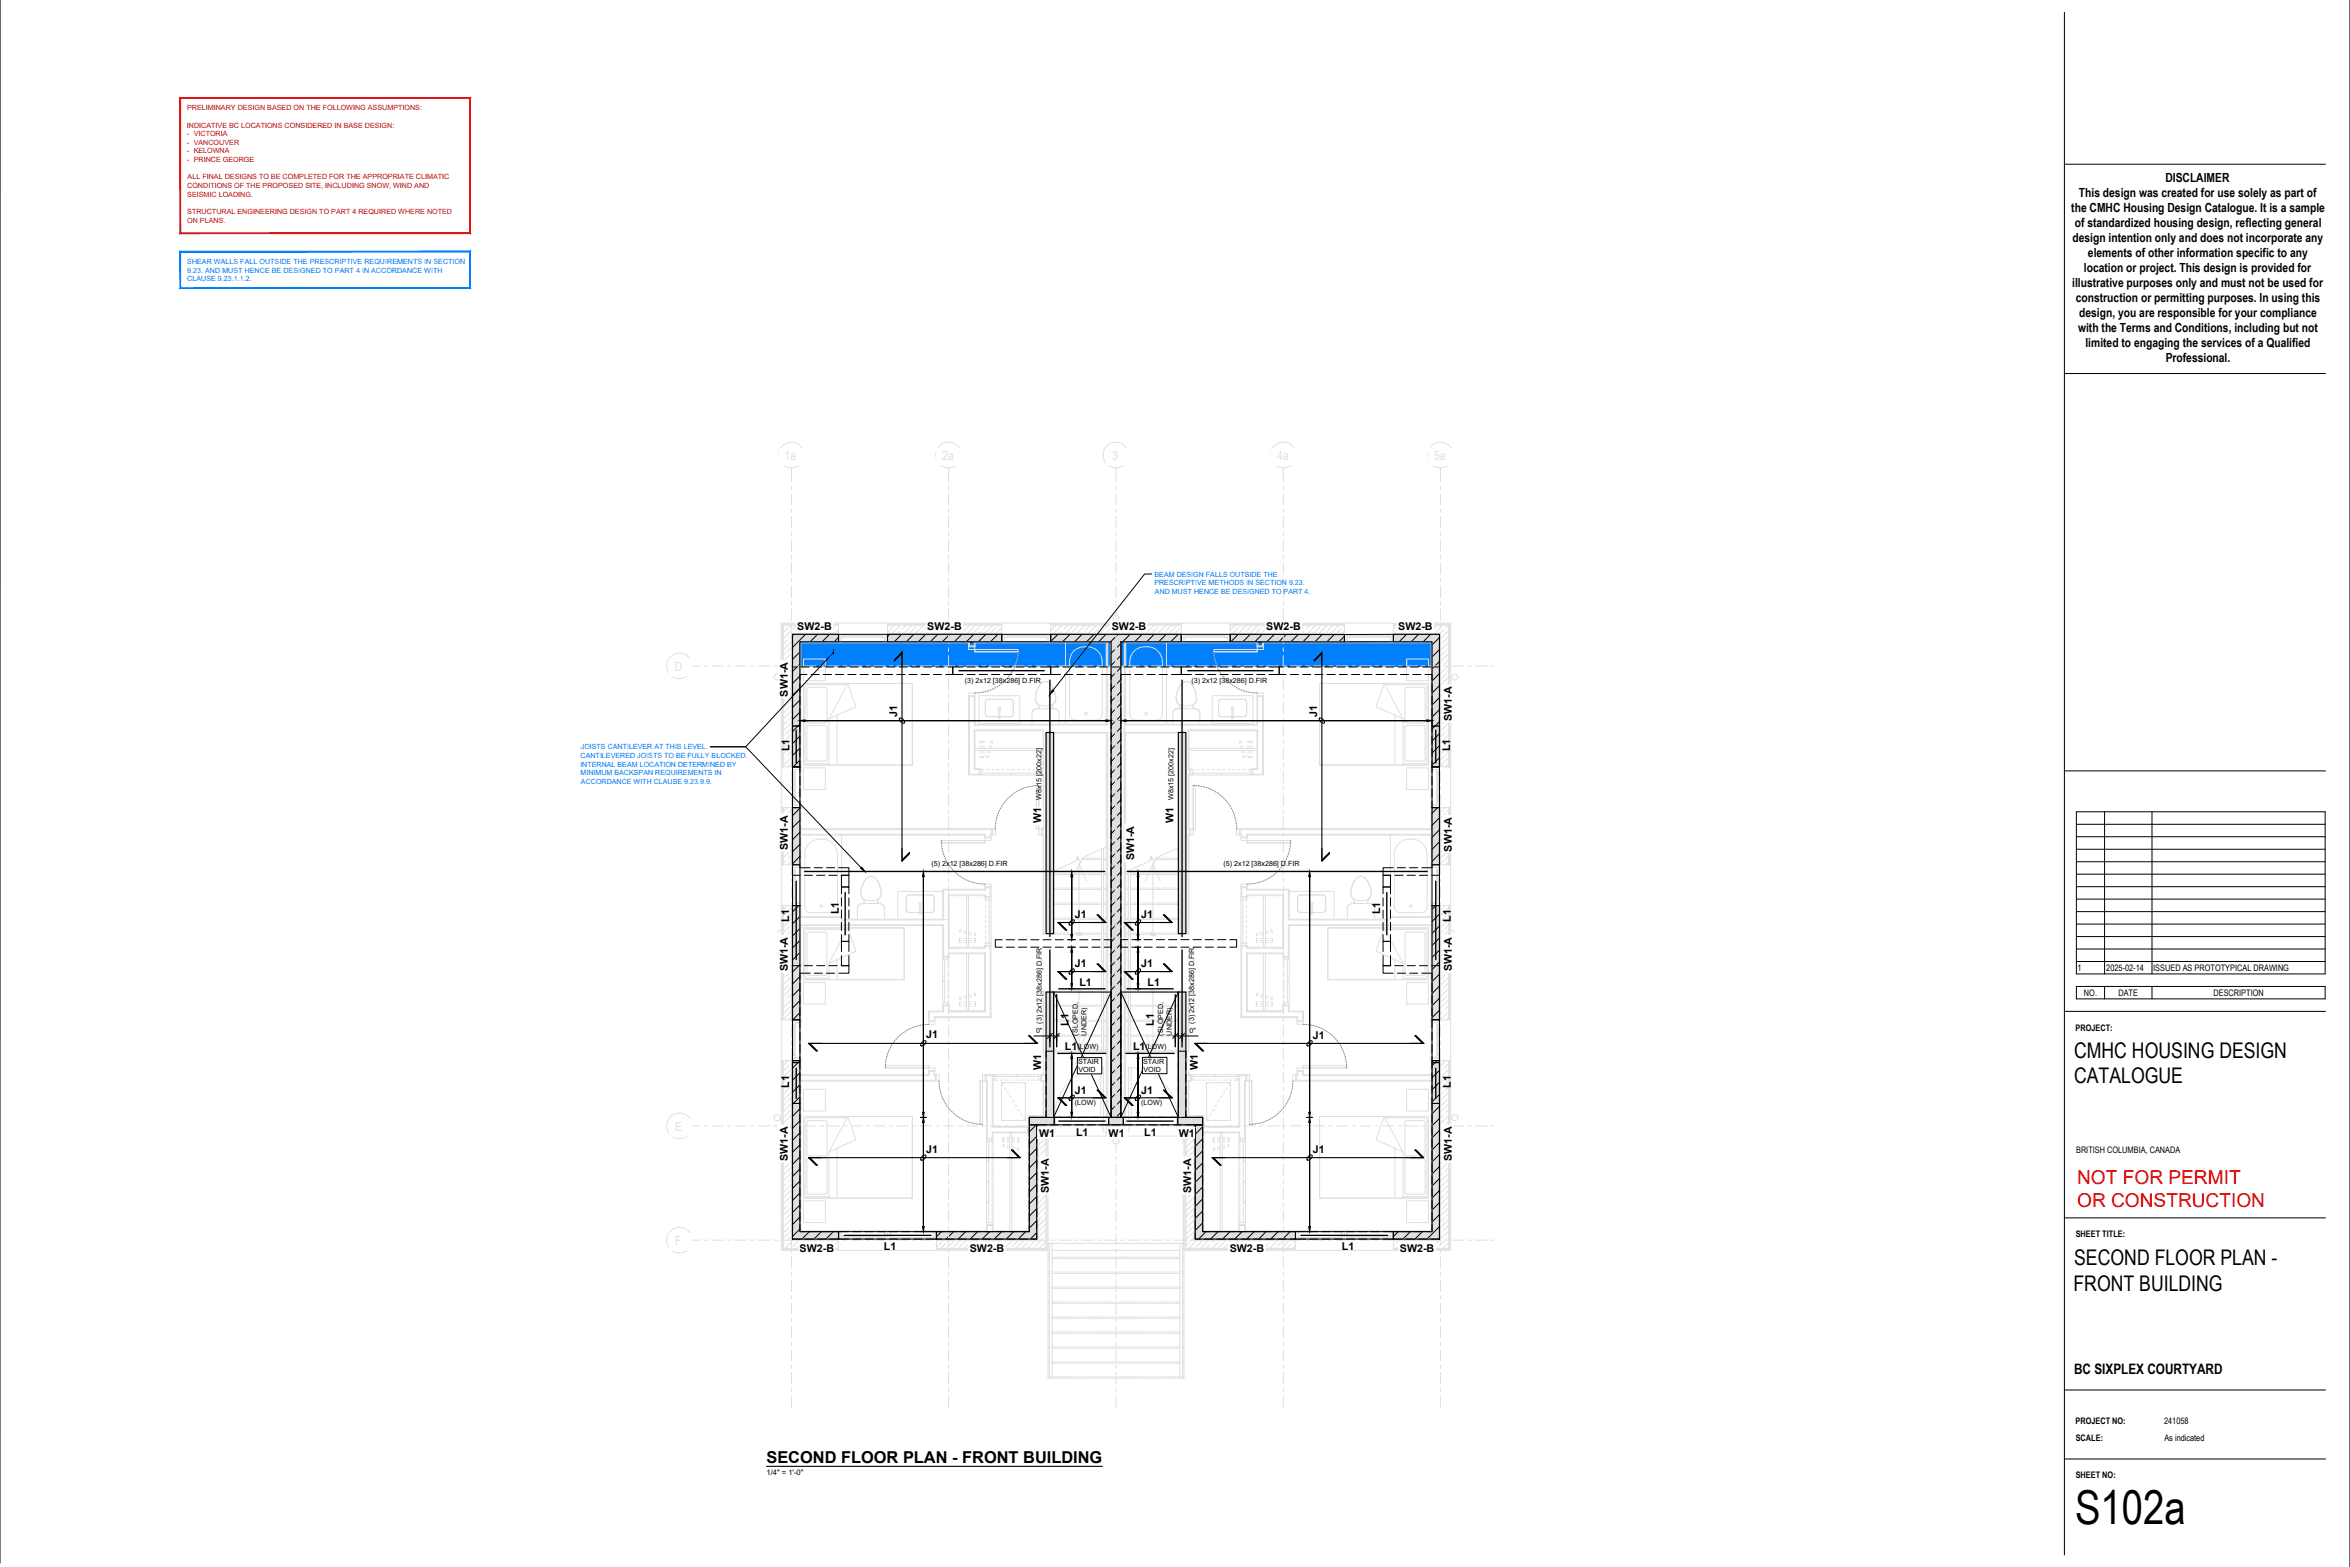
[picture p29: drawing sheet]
<svg xmlns="http://www.w3.org/2000/svg" width="914mm" height="610mm" viewBox="0 0 914 610" stroke-linecap="round" stroke-linejoin="round" font-family="sans-serif">
<defs><g id="words">
<text font-size="18.2" x="807.4" y="592.9">S102a</text>
<g font-size="8.4">
<text x="807" y="411.7">CMHC HOUSING DESIGN</text>
<text x="807" y="421.5">CATALOGUE</text>
<text x="807.1" y="492.1">SECOND FLOOR PLAN -</text>
<text x="806.8" y="502.1">FRONT BUILDING</text>
</g>
<g font-size="7.4" fill="#f00">
<text x="808.2" y="460.8">NOT FOR PERMIT</text>
<text x="808.2" y="469.7">OR CONSTRUCTION</text>
</g>
<text font-size="6.4" x="298.2" y="569.1">SECOND FLOOR PLAN - FRONT BUILDING</text>
<text font-size="5.6" x="807" y="534.5">BC SIXPLEX COURTYARD</text>
<g font-size="4.9">
<text x="842.6" y="70.7">DISCLAIMER</text>
<text x="808.9" y="76.5">This design was created for use solely as part of</text>
<text x="806" y="82.4">the CMHC Housing Design Catalogue. It is a sample</text>
<text x="807.3" y="88.2">of standardized housing design, reflecting general</text>
<text x="806.4" y="94">design intention only and does not incorporate any</text>
<text x="812.4" y="99.9">elements of other information specific to any</text>
<text x="810.9" y="105.7">location or project. This design is provided for</text>
<text x="806.3" y="111.5">illustrative purposes only and must not be used for</text>
<text x="807.7" y="117.4">construction or permitting purposes. In using this</text>
<text x="809" y="123.2">design, you are responsible for your compliance</text>
<text x="808.6" y="129">with the Terms and Conditions, including but not</text>
<text x="811.5" y="134.9">limited to engaging the services of a Qualified</text>
<text x="842.7" y="140.7">Professional.</text>
</g>
<g font-size="4.2">
<text x="310.2" y="245.2">SW2-B</text>
<text x="360.8" y="245.2">SW2-B</text>
<text x="432.6" y="245.2">SW2-B</text>
<text x="492.7" y="245.2">SW2-B</text>
<text x="544.1" y="245.2">SW2-B</text>
<text x="306.6" y="271" transform="rotate(-90 306.6 271)">SW1-A</text>
<text x="349" y="278.9" transform="rotate(-90 349 278.9)">J1</text>
<text x="512.5" y="278.9" transform="rotate(-90 512.5 278.9)">J1</text>
<text x="565" y="280.4" transform="rotate(-90 565 280.4)">SW1-A</text>
<text x="307.2" y="292.2" transform="rotate(-90 307.2 292.2)">L1</text>
<text x="564.3" y="292.2" transform="rotate(-90 564.3 292.2)">L1</text>
<text x="405.1" y="320.1" transform="rotate(-90 405.1 320.1)">W1</text>
<text x="456.6" y="320.1" transform="rotate(-90 456.6 320.1)">W1</text>
<text x="306.6" y="330.6" transform="rotate(-90 306.6 330.6)">SW1-A</text>
<text x="441.3" y="334.7" transform="rotate(-90 441.3 334.7)">SW1-A</text>
<text x="565" y="331.3" transform="rotate(-90 565 331.3)">SW1-A</text>
<text x="307.1" y="358.5" transform="rotate(-90 307.1 358.5)">L1</text>
<text x="326.4" y="355.7" transform="rotate(-90 326.4 355.7)">L1</text>
<text x="418.3" y="357.3">J1</text>
<text x="444.1" y="357.3">J1</text>
<text x="537" y="355.7" transform="rotate(-90 537 355.7)">L1</text>
<text x="564.5" y="358.5" transform="rotate(-90 564.5 358.5)">L1</text>
<text x="306.6" y="377.9" transform="rotate(-90 306.6 377.9)">SW1-A</text>
<text x="418.3" y="376.3">J1</text>
<text x="444.1" y="376.3">J1</text>
<text x="565" y="377.9" transform="rotate(-90 565 377.9)">SW1-A</text>
<text x="420" y="383.4">L1</text>
<text x="446.5" y="383.4">L1</text>
<text x="415.8" y="399" transform="rotate(-90 415.8 399)">L1</text>
<text x="449" y="399" transform="rotate(-90 449 399)">L1</text>
<text x="360.4" y="404">J1</text>
<text x="510.8" y="404.1">J1</text>
<text x="414.4" y="408.3">L1</text>
<text x="440.9" y="408.3">L1</text>
<text x="405.1" y="416.2" transform="rotate(-90 405.1 416.2)">W1</text>
<text x="466.1" y="416.2" transform="rotate(-90 466.1 416.2)">W1</text>
<text x="307.1" y="423.2" transform="rotate(-90 307.1 423.2)">L1</text>
<text x="418.3" y="425.4">J1</text>
<text x="444.1" y="425.4">J1</text>
<text x="564.5" y="423.2" transform="rotate(-90 564.5 423.2)">L1</text>
<text x="404.4" y="442.2">W1</text>
<text x="418.7" y="442.1">L1</text>
<text x="431.4" y="442.2">W1</text>
<text x="445.2" y="442.1">L1</text>
<text x="458.6" y="442.2">W1</text>
<text x="360.4" y="448.6">J1</text>
<text x="510.8" y="448.7">J1</text>
<text x="306.6" y="451.7" transform="rotate(-90 306.6 451.7)">SW1-A</text>
<text x="565" y="451.7" transform="rotate(-90 565 451.7)">SW1-A</text>
<text x="408.1" y="464" transform="rotate(-90 408.1 464)">SW1-A</text>
<text x="463.5" y="464" transform="rotate(-90 463.5 464)">SW1-A</text>
<text x="311.1" y="486.9">SW2-B</text>
<text x="344" y="486.2">L1</text>
<text x="377.4" y="486.9">SW2-B</text>
<text x="478.5" y="486.9">SW2-B</text>
<text x="522.1" y="486.2">L1</text>
<text x="544.7" y="486.9">SW2-B</text>
</g>
<g font-size="3.5">
<text x="808.4" y="377.8">1</text>
<text x="819.6" y="377.8">2025-02-14</text>
<text x="837.8" y="377.8">ISSUED AS PROTOTYPICAL DRAWING</text>
<text x="810.9" y="387.5">NO.</text>
<text x="824.3" y="387.5">DATE</text>
<text x="861.3" y="387.5">DESCRIPTION</text>
<text x="807.6" y="400.9">PROJECT:</text>
<text x="807.8" y="448.6">BRITISH COLUMBIA, CANADA</text>
<text x="807.7" y="481.3">SHEET TITLE:</text>
<text x="807.6" y="554.1">PROJECT NO:</text>
<text x="842.1" y="554.1">241058</text>
<text x="807.7" y="560.7">SCALE:</text>
<text x="842.2" y="560.7">As indicated</text>
<text x="807.7" y="575">SHEET NO:</text>
</g>
<text font-size="3" x="298.2" y="573.9">1/4&quot; = 1'-0&quot;</text>
<g font-size="2.8" fill="#c00">
<text x="72.8" y="42.9">PRELIMINARY DESIGN BASED ON THE FOLLOWING ASSUMPTIONS:</text>
<text x="72.7" y="49.6">INDICATIVE BC LOCATIONS CONSIDERED IN BASE DESIGN:</text>
<text x="72.9" y="53">- VICTORIA</text>
<text x="72.9" y="56.3">- VANCOUVER</text>
<text x="72.9" y="59.7">- KELOWNA</text>
<text x="72.9" y="63.1">- PRINCE GEORGE</text>
<text x="73" y="69.8">ALL FINAL DESIGNS TO BE COMPLETED FOR THE APPROPRIATE CLIMATIC</text>
<text x="72.8" y="73.1">CONDITIONS OF THE PROPOSED SITE, INCLUDING SNOW, WIND AND</text>
<text x="72.8" y="76.5">SEISMIC LOADING.</text>
<text x="72.8" y="83.2">STRUCTURAL ENGINEERING DESIGN TO PART 4 REQUIRED WHERE NOTED</text>
<text x="72.8" y="86.6">ON PLANS.</text>
</g>
<g font-size="2.8" fill="#0080ff">
<text x="72.8" y="102.7">SHEAR WALLS FALL OUTSIDE THE PRESCRIPTIVE REQUIREMENTS IN SECTION</text>
<text x="72.8" y="106">9.23. AND MUST HENCE BE DESIGNED TO PART 4 IN ACCORDANCE WITH</text>
<text x="72.8" y="109.4">CLAUSE 9.23.1.1.2.</text>
<text x="449.2" y="227.7">PRESCRIPTIVE METHODS IN SECTION 9.23.</text>
<text x="449.2" y="224.4">BEAM DESIGN FALLS OUTSIDE THE</text>
<text x="449.4" y="231.1">AND MUST HENCE BE DESIGNED TO PART 4.</text>
<text x="226" y="291.5">JOISTS CANTILEVER AT THIS LEVEL.</text>
<text x="225.8" y="298.2">INTERNAL BEAM LOCATION DETERMINED BY</text>
<text x="225.9" y="294.9">CANTILEVERED JOISTS TO BE FULLY BLOCKED.</text>
<text x="225.8" y="301.6">MINIMUM BACKSPAN REQUIREMENTS IN</text>
<text x="226.1" y="304.9">ACCORDANCE WITH CLAUSE 9.23.9.9.</text>
</g>
<g font-size="2.8">
<text x="375.4" y="265.5">(3) 2x12 [38x286] D.FIR</text>
<text x="463.6" y="265.5">(3) 2x12 [38x286] D.FIR</text>
<text x="405.2" y="311.2" transform="rotate(-90 405.2 311.2)">W8x15 [200x22]</text>
<text x="456.7" y="311.2" transform="rotate(-90 456.7 311.2)">W8x15 [200x22]</text>
<text x="362.4" y="337.1">(5) 2x12 [38x286] D.FIR</text>
<text x="476.1" y="337.1">(5) 2x12 [38x286] D.FIR</text>
<text x="403.1" y="402">0&quot;</text>
<text x="405.4" y="398.3" transform="rotate(-90 405.4 398.3)">(3) 2x12 [38x286] D.FIR</text>
<text x="462.8" y="402">0&quot;</text>
<text x="464.6" y="398.3" transform="rotate(-90 464.6 398.3)">(3) 2x12 [38x286] D.FIR</text>
<text x="419.4" y="402.8" transform="rotate(-90 419.4 402.8)">(SLOPED,</text>
<text x="422.7" y="402.9" transform="rotate(-90 422.7 402.9)">UNDER)</text>
<text x="452.6" y="402.8" transform="rotate(-90 452.6 402.8)">(SLOPED,</text>
<text x="456" y="402.9" transform="rotate(-90 456 402.9)">UNDER)</text>
<text x="419.3" y="408.2">(LOW)</text>
<text x="419.5" y="413.8">STAIR</text>
<text x="444.8" y="413.8">STAIR</text>
<text x="445.8" y="408.2">(LOW)</text>
<text x="419.6" y="417.2">VOID</text>
<text x="444.9" y="417.1">VOID</text>
<text x="418.3" y="429.8">(LOW)</text>
<text x="444" y="429.8">(LOW)</text>
</g>
</g></defs>
<!-- layer: EQ-Shade Light -->
<g fill="#dfdfdf" stroke="#dfdfdf" stroke-width=".39">
<path d="M308.4 246.8l17.9 2.9v-2.9zM308.4 246.8l17.9 2.9h-17.9z"/>
<path d="M308.4 249.7l2.9 48.6v-48.6zM308.4 249.7l2.9 48.6h-2.9z"/>
<path d="M308.4 352.3l2.9 44.4v-44.4zM308.4 352.3l2.9 44.4h-2.9z"/>
<path d="M308.4 412.6l2.9 66.5v-66.5zM308.4 412.6l2.9 66.5h-2.9z"/>
<path d="M308.4 479.1l17.9 2.9v-2.9zM308.4 479.1l17.9 2.9h-17.9z"/>
<path d="M345.3 246.8l44.5 2.9v-2.9zM345.3 246.8l44.5 2.9h-44.5z"/>
<path d="M407 284.9l3 78.3v-78.3zM407 284.9l3 78.3h-3z"/>
</g>
<g fill="none" stroke="#000" stroke-width=".39">
<path d="M308.8 246.8l-.4 .4M311.3 253.6l-2.9 2.9M311.3 258.3l-2.9 2.9M313.4 246.8l-5 5M318.1 246.8l-2.9 2.9M322.8 246.8l-2.9 2.9M326.3 248l-1.7 1.7M346.2 246.8l-.9 .8M350.8 246.8l-2.9 2.9M355.5 246.8l-2.9 2.9M360.2 246.8l-2.9 2.9M364.9 246.8l-2.9 2.9"/>
<path d="M369.6 246.8l-3 2.9M374.2 246.8l-2.9 2.9M378.9 246.8l-2.9 2.9M383.6 246.8l-2.9 2.9M388.3 246.8l-2.9 2.9M311.3 263l-2.9 2.9M311.3 267.7l-2.9 2.8M311.3 272.3l-2.9 2.9M311.3 277l-2.9 2.9M311.3 281.7l-2.9 2.9M311.3 286.3l-2.9 3M311.3 291l-2.9 2.9"/>
<path d="M311.3 295.7l-2.6 2.6M310.8 352.3l-2.4 2.5M311.3 356.5l-2.9 2.9M311.3 361.2l-2.9 2.9M311.3 365.9l-2.9 2.9M311.3 370.6l-2.9 2.9M311.3 375.2l-2.9 2.9M311.3 379.9l-2.9 2.9M311.3 384.6l-2.9 2.9M311.3 389.3l-2.9 2.8M311.3 393.9l-2.8 2.8M311.3 412.6l-2.9 2.9"/>
<path d="M311.3 417.3l-2.9 2.9M311.3 422l-2.9 2.9M311.3 426.7l-2.9 2.9M311.3 431.3l-2.9 3M311.3 436l-2.9 2.9M311.3 440.7l-2.9 2.9M311.3 445.4l-2.9 2.9M311.3 450l-2.9 3M311.3 454.7l-2.9 3M311.3 459.4l-2.9 2.9M311.3 464.1l-2.9 2.9M311.3 468.8l-2.9 2.9"/>
<path d="M311.3 473.4l-2.9 3M311.3 478.1l-2.9 2.9M314.9 479.1l-2.9 2.9M319.6 479.1l-2.9 2.9M324.3 479.1l-2.9 2.9M326.3 481.8l-.3 .2"/>
</g>
<!-- layer: EQ-Text CMHC -->
<path d="M311.2 249.7h121.1v9.8h-121.1z" fill="#007fff"/>
<!-- layer: EQ-Shade Light -->
<g fill="#dfdfdf" stroke="#dfdfdf" stroke-width=".39">
<path d="M478.7 246.8h44.4z"/>
<path d="M478.7 246.8h44.4v2.9z"/>
<path d="M400.5 437.6l2.9 41.5v-41.5zM400.5 437.6l2.9 41.5h-2.9z"/>
<path d="M364.4 479.1l39 2.9v-2.9zM364.4 479.1l39 2.9h-39z"/>
<path d="M465.1 437.6l2.9 41.5v-41.5zM465.1 437.6l2.9 41.5h-2.9z"/>
<path d="M465.1 479.1l39 2.9v-2.9zM465.1 479.1l39 2.9h-39z"/>
<path d="M458.5 385.9l2.9 48.8v-48.8zM458.5 385.9l2.9 48.8h-2.9z"/>
<path d="M458.3 434.7l9.7 2.9v-2.9zM458.3 434.7l9.7 2.9h-9.7z"/>
<path d="M431.4 434.7l5.7 2.9v-2.9zM431.4 434.7l5.7 2.9h-5.7z"/>
<path d="M407 385.9l3 48.8v-48.8zM407 385.9l3 48.8h-3z"/>
<path d="M400.5 434.7l9.7 2.9v-2.9zM400.5 434.7l9.7 2.9h-9.7z"/>
<path d="M408.8 246.8l50.8 2.9v-2.9zM408.8 246.8l50.8 2.9h-50.8z"/>
<path d="M432.3 249.7l3.8 185v-185zM432.3 249.7l3.8 185h-3.8z"/>
<path d="M542.2 246.8l17.9 2.9v-2.9zM542.2 246.8l17.9 2.9h-17.9z"/>
<path d="M557.2 249.7l2.9 48.6v-48.6zM557.2 249.7l2.9 48.6h-2.9z"/>
<path d="M557.2 352.3l2.9 44.4v-44.4zM557.2 352.3l2.9 44.4h-2.9z"/>
<path d="M557.2 412.6l2.9 66.5v-66.5zM557.2 412.6l2.9 66.5h-2.9z"/>
<path d="M542.2 479.1l17.9 2.9v-2.9zM542.2 479.1l17.9 2.9h-17.9z"/>
<path d="M478.7 246.8v2.9h44.4zM478.7 249.7h44.4z"/>
<path d="M458.5 284.9l2.9 78.3v-78.3zM458.5 284.9l2.9 78.3h-2.9z"/>
</g>
<g fill="none" stroke="#000" stroke-width=".39">
<path d="M411.7 246.8l-2.9 2.8M416.3 246.8l-2.9 2.9M421 246.8l-2.9 2.9M425.7 246.8l-2.9 2.9M430.4 246.8l-2.9 2.9M435 246.8l-2.9 2.9M436.1 250.3l-3.8 3.9M436.1 255l-3.8 3.9M436.1 259.7l-3.8 3.8M439.7 246.8l-2.9 2.9M444.4 246.8l-2.9 2.9M449.1 246.8l-2.9 2.9"/>
<path d="M453.7 246.8l-2.9 2.9M458.4 246.8l-2.9 2.9M481.8 246.8l-2.9 2.9M486.5 246.8l-2.9 2.9M491.1 246.8l-2.9 2.9M495.8 246.8l-2.9 2.9M500.5 246.8l-2.9 2.9M505.2 246.8l-3 2.9M509.8 246.8l-2.9 2.9M514.5 246.8l-2.9 2.9M519.2 246.8l-2.9 2.9M523.1 247.5l-2.2 2.2"/>
<path d="M542.6 246.8l-.4 .4M547.3 246.8l-2.9 2.9M552 246.8l-2.9 2.9M556.6 246.8l-2.8 2.9M560.1 248l-2.9 2.9M560.1 252.7l-2.9 2.9M560.1 257.4l-2.9 2.8M436.1 264.4l-3.8 3.8M436.1 269.1l-3.8 3.8M436.1 273.7l-3.8 3.9M436.1 278.4l-3.8 3.9M560.1 262l-2.9 2.9"/>
<path d="M560.1 266.7l-2.9 2.9M560.1 271.4l-2.9 2.9M560.1 276l-2.9 3M436.1 283.1l-3.8 3.8M436.1 287.8l-3.8 3.8M436.1 292.5l-3.8 3.8M436.1 297.1l-3.8 3.9M560.1 290.1l-2.9 2.9M560.1 280.7l-2.9 2.9M560.1 285.4l-2.9 2.9M560.1 294.8l-2.9 2.9M436.1 301.8l-3.8 3.8"/>
<path d="M436.1 306.5l-3.8 3.8M436.1 311.1l-3.8 3.9M436.1 315.8l-3.8 3.9M436.1 320.5l-3.8 3.8M436.1 325.2l-3.8 3.8M436.1 329.8l-3.8 3.9M436.1 334.5l-3.8 3.8M436.1 339.2l-3.8 3.8M436.1 343.9l-3.8 3.8M436.1 348.5l-3.8 3.9M436.1 353.2l-3.8 3.9M436.1 357.9l-3.8 3.8"/>
<path d="M558.7 352.3l-1.5 1.5M560.1 355.6l-2.9 2.9M436.1 362.6l-3.8 3.8M436.1 367.3l-3.8 3.8M436.1 371.9l-3.8 3.9M436.1 376.6l-3.8 3.9M560.1 369.6l-2.9 2.9M560.1 379l-2.9 2.8M560.1 360.3l-2.9 2.8M560.1 364.9l-2.9 2.9M560.1 374.3l-2.9 2.9M436.1 381.3l-3.8 3.8"/>
<path d="M436.1 386l-3.8 3.8M436.1 390.7l-3.8 3.8M436.1 395.3l-3.8 3.9M560.1 383.6l-2.9 2.9M560.1 388.3l-2.9 2.9M560.1 393l-2.9 2.9M436.1 414.1l-3.8 3.8M436.1 400l-3.8 3.9M436.1 404.7l-3.8 3.8M436.1 409.4l-3.8 3.8M436.1 418.7l-3.8 3.9M559.2 412.6l-2 2"/>
<path d="M560.1 416.4l-2.9 2.9M403.2 437.6l-2.7 2.7M436.1 432.8l-1.9 1.9M436.1 423.4l-3.8 3.8M436.1 428.1l-3.8 3.8M468 438.4l-2.9 2.9M560.1 421l-2.9 3M560.1 425.7l-2.9 2.9M560.1 430.4l-2.9 2.9M560.1 435.1l-2.9 2.9M560.1 439.7l-2.9 3M403.4 442.1l-2.9 2.9"/>
<path d="M403.4 446.8l-2.9 2.9M403.4 451.4l-2.9 3M403.4 456.1l-2.9 2.9M468 443l-2.9 2.9M468 447.7l-2.9 2.9M468 452.4l-2.9 2.9M468 457.1l-2.9 2.9M560.1 444.4l-2.9 3M560.1 449.1l-2.9 2.9M560.1 453.8l-2.9 2.9M560.1 458.5l-2.9 2.9M366.4 479.1l-2 2"/>
<path d="M371.1 479.1l-2.9 2.9M375.7 479.1l-2.9 2.9M380.4 479.1l-2.9 2.9M385.1 479.1l-2.9 2.9M389.7 479.1l-2.8 2.9M394.4 479.1l-2.9 2.9M399.1 479.1l-2.9 2.9M403.4 460.8l-2.9 2.9M403.4 465.5l-2.9 2.9M403.4 470.2l-2.9 2.9M403.4 474.8l-2.9 3M403.4 479.5l-2.5 2.5"/>
<path d="M468 461.8l-2.9 2.8M468 466.4l-2.9 2.9M468 471.1l-2.9 2.9M468 475.8l-2.9 2.9M469.3 479.1l-2.9 2.9M474 479.1l-3 2.9M478.6 479.1l-2.9 2.9M483.3 479.1l-2.9 2.9M488 479.1l-2.9 2.9M492.7 479.1l-2.9 2.9M497.3 479.1l-2.9 2.9M502 479.1l-2.9 2.9"/>
<path d="M544.1 479.1l-1.9 1.9M548.8 479.1l-2.9 2.9M553.5 479.1l-3 2.9M560.1 477.2l-4.9 4.8M560.1 463.1l-2.9 3M560.1 467.8l-2.9 2.9M560.1 472.5l-2.9 2.9M504.1 481.8l-.3 .2M560.1 481.9l-.2 .1"/>
</g>
<!-- layer: EQ-Text CMHC -->
<path d="M436.1 249.7h121.1v9.8h-121.1z" fill="#007fff"/>
<!-- layer: A102a - SECOND FLOOR PLAN - FRONT BUILDING|A-WALL-PATT -->
<g fill="none" stroke="#dfdfdf" stroke-width=".39">
<path d="M305.2 254.7h.1M305.4 243.2l-.6 .7M306.3 249.1l-1.5 1.5M306.9 257.5l-2.1 2.1M306.9 248.5h.1M307.4 256.9h.1M307.7 243.2l-2.5 2.5M308 251.9l-2.2 2.2M308 247.4l-.6 .6M308 249.7l-3.2 3.1M308 254.2l-3.2 3.2M308 258.7l-3.2 3.1"/>
<path d="M310 243.2l-5.2 5.2M310.2 245.1l-1.2 1.3M310.8 244.5v.1M312.2 243.2l-.8 .8M314.4 243.2l-3.1 3.2M316.4 243.5l-2.8 2.8M318.7 245.7l-.7 .7M318.9 243.2l-3.2 3.2M319.2 245.1h.1M321.2 243.2l-1.4 1.4M323.4 243.2l-3.1 3.2M324.8 244l-2.3 2.4"/>
<path d="M325.4 243.5h.1M326.3 244.8l-1.6 1.6M345.9 243.2l-.6 .5M347.8 243.5l-2.5 2.5M350.1 245.7l-.7 .7M350.3 243.2l-3.1 3.2M350.7 245.1h.1M352.6 243.2l-1.4 1.4M354.9 243.2l-3.2 3.2M356.3 244l-2.4 2.4M356.8 243.5h.1M358.5 246.3l-.1 .1"/>
<path d="M359.1 245.7h.1M359.3 243.2l-3.1 3.2M361.6 243.2l-2 1.9M363.8 243.2l-3.2 3.2M364.7 244.6l-1.8 1.8M365.3 244h-.1M366.1 243.2l-.3 .3M367.5 246.2v.1M368.3 243.2l-3.2 3.2M370.6 243.2l-2.5 2.5M372.8 243.2l-3.2 3.2M373.1 245.1l-1.2 1.3"/>
<path d="M373.7 244.5v.1M375 243.2l-.8 .8M377.3 243.2l-3.2 3.2M379.3 243.5l-2.8 2.8M381.5 245.7l-.6 .7M381.8 243.2l-3.2 3.2M382.1 245.1h.1M384 243.2l-1.3 1.4M386.3 243.2l-3.2 3.2M387.7 244l-2.4 2.4M388.3 243.5h.1M389.8 244.2l-2.2 2.2"/>
<path d="M410.7 243.5l-1.9 1.8M413 245.7l-.7 .7M413.2 243.2l-3.2 3.2M413.5 245.1h.1M415.5 243.2l-1.4 1.4M417.7 243.2l-3.2 3.2M419.1 244l-2.3 2.4M419.7 243.5h.1M421.4 246.3l-.1 .1M422 245.7h-.1M422.2 243.2l-3.2 3.2M424.4 243.2l-1.9 1.9"/>
<path d="M426.7 243.2l-3.2 3.2M427.5 244.6l-1.7 1.8M428.1 244h.1M428.9 243.2l-.2 .3M430.4 246.2v.1M431.2 243.2l-3.2 3.2M433.4 243.2l-2.5 2.5M435.7 243.2l-3.2 3.2M436 245.1l-1.3 1.3M436.6 244.5l-.1 .1M437.9 243.2l-.8 .8M440.2 243.2l-3.2 3.2"/>
<path d="M442.1 243.5l-2.8 2.8M444.4 245.7l-.7 .7M444.6 243.2l-3.1 3.2M445 245.1h.1M446.9 243.2l-1.4 1.4M449.1 243.2l-3.2 3.2M450.6 244l-2.4 2.4M451.1 243.4v.1M452.8 246.3l-.1 .1M453.4 245.7h.1M453.6 243.2l-3.1 3.2M455.9 243.2l-2 1.9"/>
<path d="M458.1 243.2l-3.2 3.2M459 244.6l-1.8 1.8M459.6 244h-.1M459.6 246.2l-.2 .2M480.6 243.2l-1.9 1.9M482 244l-2.4 2.4M482.6 243.4v.1M484.2 246.3l-.1 .1M484.8 245.7h.1M485.1 243.2l-3.2 3.2M487.3 243.2l-1.9 1.9M489.5 243.2l-3.1 3.2"/>
<path d="M490.4 244.6l-1.8 1.8M491 244h.1M491.8 243.2l-.3 .3M493.3 246.2l-.1 .1M494 243.2l-3.1 3.2M496.3 243.2l-2.5 2.5M498.5 243.2l-3.2 3.2M498.8 245.1l-1.2 1.3M499.4 244.5v.1M500.8 243.2l-.8 .8M503 243.2l-3.1 3.2M505 243.5l-2.8 2.8"/>
<path d="M507.3 245.7l-.7 .7M507.5 243.2l-3.2 3.2M507.8 245.1h.1M509.8 243.2l-1.4 1.4M512 243.2l-3.2 3.2M513.4 244l-2.3 2.4M514 243.4v.1M515.7 246.3l-.2 .1M516.3 245.7h-.1M516.5 243.2l-3.2 3.2M518.7 243.2l-1.9 1.9M521 243.2l-3.2 3.2"/>
<path d="M521.8 244.6l-1.7 1.8M522.4 244h.1M523.1 245.5l-.8 .9M523.1 243.3l-.1 .2M543.4 243.2l-1.2 1.2M544.9 244l-2.4 2.4M545.4 243.4v.1M547.1 246.3l-.1 .1M547.7 245.7h.1M547.9 243.2l-3.1 3.2M550.2 243.2l-2 1.9M552.4 243.2l-3.2 3.2"/>
<path d="M553.3 244.6l-1.8 1.8M553.9 244h-.1M554.6 243.2l-.2 .3M556.1 246.2v.1M556.9 243.2l-3.2 3.2M559.2 243.2l-2.6 2.5M560.6 259.7l-.1 .1M560.6 250.7v.1M561.2 259.2h-.1M561.4 243.2l-3.2 3.2M561.7 245.1l-1.2 1.3M562.3 253.5l-1.8 1.8"/>
<path d="M562.3 244.5v.1M562.9 253h-.1M563.6 243.2l-.8 .8M563.7 247.7l-2.6 2.5M563.7 245.4l-3.2 3.2M563.7 249.9l-3.2 3.1M563.7 254.4l-3.2 3.2M563.7 258.9l-3.2 3.1M563.7 252.1l-.3 .3M563.7 256.6l-2 2M305.2 263.7l-.4 .4M305.8 272.1l-1 .9"/>
<path d="M305.8 263.1h.1M306.4 271.5h-.1M306.9 279.9h.1M307.4 265.9l-2.6 2.7M308 260.9l-1.7 1.6M308 274.4l-2.8 2.7M308 278.9l-.6 .5M308 263.1l-3.2 3.2M308 267.6l-3.2 3.2M308 272.1l-3.2 3.2M308 276.6l-3.2 3.2M308 269.9l-1.1 1.1"/>
<path d="M561.1 268.1l-.6 .7M561.7 276.6l-1.2 1.1M561.7 267.6h.1M562.3 276h.1M562.8 262l-2.3 2.3M563.4 261.4h.1M563.4 270.4l-2.8 2.8M563.7 274.6l-.9 .8M563.7 279.1l-2.6 2.5M563.7 265.6l-1.4 1.4M563.7 263.3l-3.2 3.2M563.7 267.9l-3.2 3.1"/>
<path d="M563.7 272.3l-3.2 3.2M563.7 276.8l-3.2 3.2M305.2 286.1h.1M305.2 295.1l-.4 .4M305.8 294.5h.1M306.3 280.5l-1.5 1.5M306.9 288.9l-2.1 2.1M307.4 297.4l-.9 .9M307.4 288.3v.1M308 292.3l-1.7 1.7M308 283.4l-2.2 2.1M308 281.1l-3.2 3.2"/>
<path d="M308 285.6l-3.2 3.1M308 294.6l-3.2 3.1M308 290.1l-3.2 3.2M560.6 291.1l-.1 .1M560.6 282.2h.1M561.2 290.6h-.1M562.3 285l-1.8 1.7M562.8 284.4h.1M562.8 293.4l-2.3 2.3M563.4 292.8h.1M563.7 281.3l-3.2 3.2M563.7 285.8l-3.2 3.2"/>
<path d="M563.7 290.3l-3.2 3.2M563.7 294.8l-3.2 3.2M563.7 283.6l-.3 .3M563.7 297l-1.3 1.3M563.7 288l-2 2.1M305.2 317.5h.1M306.3 314.2l-1.5 1.5M307.4 319.8h.1M308 314.8l-2.2 2.2M308 317l-3.2 3.2M562.3 314.2l-1.8 1.7M562.3 316.4l-1.8 1.8"/>
<path d="M562.8 315.8h.1M563.7 317.3l-3.2 3.1M563.7 315l-.3 .3M563.7 319.5l-2 2M305.2 326.5l-.4 .4M305.8 335l-1 .9M305.8 325.9v.1M306.4 334.4h-.1M306.9 320.4l-2.1 2M307.4 328.8l-2.6 2.6M308 323.7l-1.7 1.7M308 321.5l-3.2 3.2"/>
<path d="M308 326l-3.2 3.2M308 330.5l-3.2 3.2M308 332.7l-1.1 1.1M308 335l-1.5 1.4M560.6 322.6l-.1 .1M561.1 322h.1M561.1 331l-.6 .6M561.7 330.4h.1M562.8 324.8l-2.3 2.4M563.4 324.2v.1M563.4 333.3l-2.8 2.8M563.7 335.2l-1.2 1.2"/>
<path d="M563.7 328.5l-1.4 1.4M563.7 321.7l-3.2 3.2M563.7 326.2l-3.2 3.2M563.7 330.7l-3.2 3.2M305.2 358l-.4 .4M305.8 357.4h.1M306.4 352.3l-1.6 1.6M308 355.2l-1.7 1.6M308 353l-3.2 3.1M308 357.4l-3.2 3.2M560.6 354l-.1 .1M561.1 353.4h.1"/>
<path d="M562.3 352.3l-.6 .6M562.8 356.3l-2.3 2.3M563.4 355.7h.1M563.7 359.9l-1.4 1.4M563.7 353.2l-3.2 3.1M563.7 357.6l-3.2 3.2M305.8 366.4l-1 .9M306.3 374.8l-1.5 1.5M306.4 365.8h-.1M306.9 374.2h.1M307.4 360.2l-2.6 2.7M308 377.6l-2.2 2.2"/>
<path d="M308 368.7l-2.8 2.7M308 373.1l-.6 .6M308 366.4l-3.2 3.2M308 370.9l-3.2 3.2M308 379.9l-3.2 3.1M308 361.9l-3.2 3.2M308 375.4l-3.2 3.2M308 364.2l-1.1 1.1M560.6 376.4v.1M561.1 362.4l-.6 .7M561.7 370.9l-1.2 1.1M561.7 361.8v.1"/>
<path d="M562.3 379.3l-1.8 1.7M562.3 370.3h.1M562.8 378.7h.1M563.4 364.7l-2.8 2.8M563.7 368.9l-.9 .8M563.7 373.4l-2.6 2.5M563.7 362.1l-3.2 3.2M563.7 366.6l-3.2 3.2M563.7 371.1l-3.2 3.2M563.7 375.6l-3.2 3.2M563.7 377.9l-.3 .2M305.2 380.4h.1"/>
<path d="M305.2 389.4l-.4 .4M305.8 388.8h.1M306.9 383.2l-2.1 2.1M307.4 382.6v.1M307.4 391.6l-2.6 2.7M308 386.6l-1.7 1.7M308 384.4l-3.2 3.2M308 393.3l-3.2 3.2M308 388.9l-3.2 3.1M308 395.6l-1.1 1.1M560.6 385.4l-.1 .1M561.1 384.9h.1"/>
<path d="M561.1 393.9l-.6 .6M561.7 393.3h.1M562.8 387.7l-2.3 2.3M563.4 396.1l-.6 .6M563.4 387.1h.1M563.7 393.6l-3.2 3.1M563.7 391.3l-1.4 1.4M563.7 380.1l-3.2 3.2M563.7 384.6l-3.2 3.2M563.7 389.1l-3.2 3.2M563.7 382.3l-2 2M306.7 412.6l-1.9 1.9"/>
<path d="M306.9 414.7l-2.1 2M307.4 414.1h.1M308 418l-1.7 1.7M308 415.8l-3.2 3.2M560.6 416.9h-.1M561.1 416.3h.1M562.6 412.6l-2.1 2.1M562.8 419.1l-2.3 2.3M563.4 418.5v.1M563.7 416l-3.2 3.2M563.7 413.8l-2 1.9M305.2 420.8l-.4 .4"/>
<path d="M305.8 429.2l-1 1M305.8 420.2v.1M306.3 428.7h.1M306.3 437.7l-1.5 1.5M306.9 437.1h.1M307.4 423.1l-2.6 2.6M308 431.5l-2.8 2.8M308 436l-.6 .5M308 420.3l-3.2 3.2M308 429.3l-3.2 3.1M308 433.8l-3.2 3.2M308 424.8l-3.2 3.2"/>
<path d="M308 438.3l-3.2 3.1M308 427l-1.1 1.1M404.7 438l-.7 .8M407 438l-3.2 3.2M409 438.2l-2.8 2.8M431.7 438l-1.2 1.2M434 438l-3.2 3.2M434.3 439.9l-1.3 1.3M434.9 439.3h-.1M436.2 438l-.8 .8M438 438.4l-2.7 2.8M460.9 438l-1.7 1.7"/>
<path d="M463.1 438l-2.4 2.4M464.6 438.7l-3.1 3.2M560.6 439.3h.1M561.1 425.3l-.6 .6M561.7 433.7l-1.2 1.2M561.7 424.7h.1M562.3 433.1v.1M563.4 427.6l-2.8 2.8M563.7 431.7l-.9 .9M563.7 436.2l-2.6 2.6M563.7 422.8l-1.4 1.4M563.7 420.5l-3.2 3.2"/>
<path d="M563.7 425l-3.2 3.2M563.7 429.5l-3.2 3.1M563.7 434l-3.2 3.2M563.7 438.5l-3.2 3.1M305.2 452.3l-.4 .3M305.2 443.2v.1M305.8 451.7h.1M306.9 446.1l-2.1 2.1M307.4 445.5h.1M307.4 454.5l-2.6 2.6M308 449.5l-1.7 1.6M308 440.5l-2.2 2.2"/>
<path d="M308 442.7l-3.2 3.2M308 456.2l-3.2 3.2M308 447.2l-3.2 3.2M308 451.7l-3.2 3.2M308 458.5l-1.1 1M403.8 441.2h.1M404 447.7h.1M404 456.7l-.2 .2M404.6 456.1l-.1 .1M405.1 442.1l-1.3 1.3M405.7 450.6l-1.9 1.8M405.7 441.6h.1"/>
<path d="M406.2 459l-2.4 2.4M406.2 450h.1M406.8 458.4h.1M407 453.7l-1.9 1.9M407 449.2l-.2 .2M407 451.5l-3.2 3.2M407 456l-3.2 3.1M407 447l-3.2 3.2M407 442.5l-3.2 3.2M407 444.7l-2.5 2.5M409.3 440.2l-1 1M438 440.7l-.3 .3"/>
<path d="M460.1 441h.1M461.8 443.8l-.3 .3M462.4 443.2v.1M462.4 452.3l-.9 .8M462.9 451.7h.1M464 446.1l-2.5 2.5M464.6 454.5l-2.8 2.8M464.6 445.5h.1M464.6 449.9l-1.1 1.2M464.6 443.2l-3.1 3.2M464.6 452.2l-3.1 3.2M464.6 456.7l-3.1 3.1"/>
<path d="M464.6 447.7l-3.1 3.1M464.6 440.9l-1.7 1.8M464.6 458.9l-.6 .6M560.6 448.3l-.1 .1M561.1 447.7h.1M561.1 456.7l-.6 .7M561.7 456.1v.1M562.3 442.1l-1.8 1.8M562.8 441.6h.1M562.8 450.6l-2.3 2.3M563.4 450h.1M563.4 459l-2.8 2.8"/>
<path d="M563.7 454.2l-1.4 1.4M563.7 442.9l-3.2 3.2M563.7 447.5l-3.2 3.1M563.7 451.9l-3.2 3.2M563.7 456.4l-3.2 3.2M563.7 440.7l-.3 .3M563.7 445.2l-2 2M305.2 474.7h.1M305.8 460.7l-1 .9M306.3 460.1h.1M306.3 469.1l-1.5 1.5M306.9 477.5l-2.1 2.1"/>
<path d="M306.9 468.5h.1M307.4 476.9v.1M308 471.9l-2.2 2.2M308 463l-2.8 2.7M308 467.4l-.6 .6M308 478.6l-3.2 3.2M308 460.7l-3.2 3.2M308 465.2l-3.2 3.2M308 469.7l-3.2 3.2M308 474.2l-3.2 3.1M404 479.2h.1M404.5 465.2l-.7 .7"/>
<path d="M405.1 473.6l-1.3 1.3M405.1 464.6h.1M405.7 473h.1M406.8 467.4l-2.8 2.8M407 476.2l-2.5 2.4M407 478.4l-3.2 3.2M407 460.5l-3.2 3.2M407 465l-3.2 3.1M407 469.4l-3.2 3.2M407 473.9l-3.2 3.2M407 471.7l-.8 .7M407 462.7l-1.3 1.3"/>
<path d="M461.8 475.3l-.3 .2M461.8 466.3h.1M462.4 474.7h.1M462.9 460.7l-1.4 1.4M463.5 460.1h.1M463.5 469.1l-2 2M464 477.5l-2.5 2.6M464 468.5h.1M464.6 476.9v.1M464.6 472.4l-1.7 1.7M464.6 463.4l-2.2 2.3M464.6 461.2l-3.1 3.1"/>
<path d="M464.6 470.1l-3.1 3.2M464.6 474.6l-3.1 3.2M464.6 479.1l-3.1 3.2M464.6 465.6l-3.1 3.2M464.6 467.9v.1M560.6 479.7l-.1 .1M560.6 470.7v.1M561.1 479.2h.1M561.7 465.1l-1.2 1.2M562.3 464.6h.1M562.3 473.6l-1.8 1.7M562.8 473h.1"/>
<path d="M563.7 463.2l-.9 .8M563.7 467.6l-2.6 2.6M563.7 460.9l-3.2 3.2M563.7 465.4l-3.2 3.2M563.7 469.9l-3.2 3.2M563.7 474.4l-3.2 3.2M563.7 478.9l-3.2 3.2M563.7 472.2l-.3 .2M563.7 476.6l-2 2M305.2 483.7l-.4 .4M305.8 483.1h.1M308 480.9l-1.7 1.7"/>
<path d="M308 485.4h.1M308.7 482.5l-3.2 3.1M310.9 482.5l-2.4 2.3M313.2 482.5l-3.2 3.1M313.6 484.3l-1.4 1.3M314.2 483.7h.1M315.4 482.5l-.7 .6M317.6 482.5l-3.1 3.1M319.8 482.6l-2.8 2.8M322 484.8l-.8 .8M322.1 482.5l-3.2 3.1M322.6 484.2v.1"/>
<path d="M324.4 482.5l-1.3 1.2M326.3 485l-.6 .6M326.3 482.8l-2.8 2.8M364.8 482.5l-.4 .3M367 482.5l-2.6 2.6M368.1 483.7l-2 1.9M368.6 483.1h.1M369.3 482.5l-.1 .1M370.8 485.4h.1M371.5 482.5l-3.1 3.1M373.8 482.5l-2.4 2.3M376 482.5l-3.1 3.1"/>
<path d="M376.5 484.2l-1.4 1.4M377 483.7h.1M378.2 482.5l-.6 .6M380.5 482.5l-3.2 3.1M382.7 482.6l-2.9 2.8M384.9 484.8l-.8 .8M385 482.5l-3.2 3.1M385.4 484.2h.1M387.2 482.5l-1.2 1.2M389.5 482.5l-3.2 3.1M391.1 483.1l-2.6 2.5M391.7 482.5l-.1 .1"/>
<path d="M393.3 485.4l-.2 .2M393.9 484.8h.1M394 482.5l-3.2 3.1M396.2 482.5l-1.8 1.7M398.5 482.5l-3.2 3.1M399.5 483.7l-2 1.9M400 483.1h.1M400.7 482.5l-.1 .1M402.3 485.4h.1M403 482.5l-3.2 3.1M405.7 482l-2.9 2.8M406.2 481.4h.1"/>
<path d="M407 485.2l-.5 .4M407 480.7l-.2 .2M407 482.9l-2.7 2.7M462.4 483.7l-.9 .8M462.9 483.1h.1M464.6 481.4l-1.1 1.2M465.1 485.4h.1M465.8 482.5l-3.2 3.1M468.1 482.5l-2.4 2.3M470.3 482.5l-3.2 3.1M470.7 484.2l-1.3 1.4M471.3 483.7h.1"/>
<path d="M472.5 482.5l-.6 .6M474.8 482.5l-3.2 3.1M476.9 482.6l-2.8 2.8M479.2 484.8l-.8 .8M479.3 482.5l-3.2 3.1M479.7 484.2h.1M481.5 482.5l-1.2 1.2M483.8 482.5l-3.2 3.1M485.4 483.1l-2.6 2.5M486 482.5l-.1 .1M487.6 485.4l-.3 .2M488.2 484.8h.1"/>
<path d="M488.3 482.5l-3.2 3.1M490.5 482.5l-1.8 1.7M492.8 482.5l-3.2 3.1M493.8 483.7l-2 1.9M494.3 483.1h.1M495 482.5l-.1 .1M496.6 485.4h.1M497.2 482.5l-3.1 3.1M499.5 482.5l-2.4 2.3M501.8 482.5l-3.2 3.1M502.2 484.2l-1.4 1.4M502.8 483.7h-.1"/>
<path d="M504 482.5l-.7 .6M504.1 484.6l-1 1M542.6 484.2h.1M544.4 482.5l-1.2 1.2M546.6 482.5l-3.1 3.1M548.2 483.1l-2.5 2.5M548.8 482.5v.1M550.5 485.4l-.3 .2M551 484.8h.1M551.1 482.5l-3.1 3.1M553.4 482.5l-1.8 1.7M555.6 482.5l-3.2 3.1"/>
<path d="M556.6 483.7l-1.9 1.9M557.2 483.1h.1M557.9 482.5l-.1 .1M559.4 485.4h.1M560.1 482.5l-3.2 3.1M562.8 482l-2.8 2.8M563.4 481.4h.1M563.7 485.6h.1M563.7 483.4l-2.3 2.2"/>
</g>
<!-- layer: A102a - SECOND FLOOR PLAN - FRONT BUILDING|A-WALL -->
<g fill="none" stroke="#dfdfdf" stroke-width=".39">
<path d="M326.3 249.7h-15v48.6M326.3 242.8h-21.9v55.5M326.3 243.2h-21.5v55.1M326.3 246.4h-18.3v51.9M326.3 246.8h-17.9v51.5M326.3 242.4h19M345.3 249.7h31.9v1.6h1.9v-1.6h10.7M345.3 242.8h44.5M345.3 243.2h44.5M345.3 246.4h44.5M345.3 246.8h44.5M376.9 250h-31.6v-7.6h44.5v7.6h-10.4"/>
<path d="M389.8 242.4h19M408.8 242.8h50.8M408.8 243.2h50.8M408.8 246.4h50.8M408.8 246.8h50.8M408.8 249.7h22.3v32.3l-52 .1v-11.1h-1.9v30.1h3.8v-1.8h-1.9v-15.3h27v15.3h-.6v1.8h.6v21.6h-.5v1.9h.5v38.6h2.9v-78.3h22.1v149.8h-.6M430.8 249.7v32.3M434 249.7h.5v185h-.5zM437.7 249.7v185M459.6 249.7h-22.2v185h.6M459.6 242.4h19.1M478.7 249.7h10.7v1.6h1.8v-1.6h31.9"/>
<path d="M478.7 242.8h44.4M478.7 243.2h44.4M478.7 246.4h44.4M478.7 246.8h44.4M489.1 250h-10.4v-7.6h44.4v7.6h-31.5M523.1 242.4h19.1M542.2 243.2h21.5v55.1M542.2 246.4h18.3v51.9M542.2 242.8h21.9v55.5M542.2 249.7h15v48.6M542.2 246.8h17.9v51.5M304 298.3v15.9"/>
<path d="M311.6 298.3v-48.3h14.7v-7.6h-22.3v55.9h4.4M430.5 281.8v-31.8h-21.7v-7.6h50.8v7.6h-21.6v31.8M430.5 285.2v149.1M430.8 284.9v149.8M437.7 282l51.7 .1v-11.1h1.8v30.1h-3.8v-1.8h2v-15.3h-27v15.3h.6v1.8h-.6v21.6h.5v1.9h-.5v38.6h-3v-78.3h-21.7M438 285.2v149.1M560 298.3h4.5v-55.9h-22.3v7.6h14.7v48.3M564.5 298.3v15.9M304.4 314.2v22.2M304.8 314.2v22.2M308 314.2v22.2M308.4 314.2v22.2"/>
<path d="M308.4 314.2h-4.4v22.2h4.4M311.3 314.2v8.5h74.6v1.9h-.6v1h-1.9v-1h-72.1v11.8M311.6 314.2v8.2M556.9 314.2v8.2M557.2 314.2v8.5h-74.6v1.9h.6v1h1.8v-1h72.2v11.8M560 314.2h4.5v22.2h-4.5M560.1 314.2v22.2M560.5 314.2v22.2M563.7 314.2v22.2M564.1 314.2v22.2M304 336.4v15.9M311.6 324.9v11.5"/>
<path d="M556.9 324.9v11.5M564.5 336.4v15.9M304.4 352.3v44.4M304.8 352.3v44.4M308 352.3v44.4M308.4 352.3v44.4M308.4 352.3h-4.4v44.4h4.4M311.3 352.3v4.6h16.2M311.6 352.3v4.3M327.5 357.9h39.7v-11.6h16.2v-1h1.9v3.6h-1.9v-.8h-14.4v20.8h14.4v-.8h1.9v27.4h-21.8v1.6h-1.9v-3.4h5.6v-2.5h1.8v2.5h14.4v-23h-14.4v1.3h-1.8v-12.2h-39.7M327.5 359.8h-16.2v36.9M541 357.6v.3h-39.7v-11.6h-16.3v-1h-1.8v3.6h1.8v-.8h14.5v20.8h-14.5v-.8h-1.8v27.4h21.8v1.6h1.9v-3.4h-5.6v-2.5h-1.8v2.5h-14.5v-23h14.5v1.3h1.8v-12.2h55.9v36.9"/>
<path d="M556.9 352.3v4.3M557.2 352.3v4.6h-16.2M560 352.3h4.5v44.4h-4.5M560.1 352.3v44.4M560.5 352.3v44.4M563.7 352.3v44.4M564.1 352.3v44.4M311.6 360.1v36.6M556.9 360.1v36.6M304 396.7v15.9M406.1 385.9h2.9v48.2h-2.9v-13.8h-.8v-1.9h.8zM564.5 396.7v15.9"/>
<path d="M304.4 412.6v73.4h21.9M304.8 412.6v73h21.5M308 412.6v69.9h18.3M308.4 412.6v69.4h17.9M308.4 412.6h-4.4v73.8h103.8v-44.4M311.3 412.6v5.8h50.3v-1.6h1.9v1.6h.5v1.9h-52.7v58.8h15M311.6 412.6v5.5M383.7 418.4h2.4v20.1h13.7v1.9h-13.7v2.4h-1.9v-22.5h-.5zM405.9 418.1h.2M462.4 418.1h.2M556.9 412.6v5.5M557.2 412.6v5.8h-50.3v-1.6h-1.9v1.6h-.5v1.9h52.7v58.8h-15"/>
<path d="M560 412.6h4.5v73.8h-103.8v-44.4M560.1 412.6v69.4h-17.9M560.5 412.6v69.9h-18.3M563.7 412.6v73h-21.5M564.1 412.6v73.4h-21.9M311.6 420.6v58.2h14.7v7.6M400.2 434.3h5.7M405.9 420.6h.2M409.3 434.7h-8.8v44.4h-14.4v-2.4h-1.9v2.4h-19.8M409.3 438h-5.5v44.5h-39.4M409.3 437.6h-5.9v44.4h-39M410.4 434.3h17.9"/>
<path d="M430.5 437.6h7.5M430.5 438h7.5M440.1 434.3h18M459.2 437.6h5.9v44.4h39M459.2 438h5.4v44.5h39.5M459.2 434.3h9.1v44.5h13.8M459.2 434.7h8.8v44.4h14.4v-2.4h1.8v2.4h19.9M459.4 434.3v-48.4h3v32.5h.8v1.9h-.8v14M459.4 434.1h3M462.4 420.6h.2M468.3 438.5h14.1v-20.1h2.4v1.9h-.6v22.5h-1.8v-2.4h-14.1M556.9 420.6v58.2h-14.7v7.6"/>
<path d="M400.2 445.2v33.6h-13.8M407.4 442h.4M407.8 442h52.9M409.3 441.6h-1.9v44.4h-43M409.3 441.2h-2.3v44.4h-42.6M409.3 440.4v1.6M430.5 440.4v1.6M430.5 441.6h7.5M430.5 441.2h7.5M438 440.4v1.6M459.2 441.2h2.3v44.4h42.6M459.2 440.4v1.6"/>
<path d="M459.2 441.6h1.9v44.4h43M460.7 442h.4M383.9 478.8h-19.5v7.6M484.6 478.8h19.5v7.6"/>
</g>
<!-- layer: A102a - SECOND FLOOR PLAN - FRONT BUILDING|A-GLAZ -->
<g fill="none" stroke="#dfdfdf" stroke-width=".39">
<path d="M326.3 246.8h1v3.2h-1M326.3 246.8h1v3.2h-1zM327.3 246.8h1.1v1.1h-1.1zM327.3 250h17M328.4 246.8h14.8v.6h-14.8zM328.4 247.9h14.8M343.2 246.8h1.1v1.1h-1.1zM344.3 246.8h1v3.2h-1zM345.3 246.8h-1v3.2h1M389.8 246.8h1v3.2h-1M389.8 246.8h1v3.2h-1zM390.8 246.8h1.1v1.1h-1.1z"/>
<path d="M390.8 250h17M391.9 246.8h14.8v.6h-14.8zM391.9 247.9h14.8M406.7 246.8h1.1v1.1h-1.1zM407.8 246.8h1v3.2h-1zM408.8 246.8h-1v3.2h1M459.6 246.8h1.1v3.2h-1.1zM459.6 246.8h1.1v3.2h-1.1M460.7 246.8h1.1v1.1h-1.1zM461.8 246.8h14.8v.6h-14.8zM461.8 247.9h14.8M476.6 246.8h1v1.1h-1z"/>
<path d="M477.6 246.8h1.1v3.2h-1.1zM477.6 250h1.1M478.7 246.8h-1.1v3.2h-16.9M523.1 246.8h1.1v3.2h-1.1zM523.1 246.8h1.1v3.2h-1.1M524.2 246.8h1.1v1.1h-1.1zM525.3 246.8h14.8v.6h-14.8zM525.3 247.9h14.8M540.1 246.8h1v1.1h-1zM541.1 246.8h1.1v3.2h-1.1zM541.1 250h1.1M542.2 246.8h-1.1v3.2h-16.9"/>
<path d="M308.4 298.3h3.2v1.1h-3.2zM308.4 299.4h1.1v1h-1.1zM311.6 299.4h-3.2v-1.1h3.2v14.8M556.9 298.3h3.1v1.1h-3.1zM556.9 299.4v14.8h3.1v-1.1h-3.1M559 299.4h1v1h-1zM308.4 313.1h3.2v1.1h-3.2zM308.4 312.1h1.1v1h-1.1zM308.4 300.4h.6v11.7h-.6zM309.5 300.4h-1.1v-1h1.1v12.7M556.9 313.1h3.1v1.1h-3.1zM559 312.1h1v1h-1z"/>
<path d="M559 300.4v11.7M559.5 300.4h.5v11.7h-.5zM308.4 336.4h3.2v1.1h-3.2zM308.4 337.5h1.1v1h-1.1zM308.4 338.5h.6v11.7h-.6zM309.5 338.5h-1.1v-1h1.1v12.7M311.6 337.5h-3.2v-1.1h3.2v14.8M556.9 336.4h3.1v1.1h-3.1zM556.9 337.5v14.8h3.1v-1.1h-3.1M559 337.5h1v1h-1zM559 338.5v11.7M559.5 338.5h.5v11.7h-.5z"/>
<path d="M308.4 351.2h3.2v1.1h-3.2zM308.4 350.2h1.1v1h-1.1zM556.9 351.2h3.1v1.1h-3.1zM559 350.2h1v1h-1zM308.4 396.7h3.2v1.1h-3.2zM308.4 397.8h1.1v1.1h-1.1zM308.4 398.9h.6v11.6h-.6zM309.5 398.9h-1.1v-1.1h1.1v12.7M311.6 397.8h-3.2v-1.1h3.2v14.9M556.9 396.7h3.1v1.1h-3.1zM556.9 397.8v14.8h3.1v-1h-3.1M559 397.8h1v1.1h-1z"/>
<path d="M559 398.9v11.6M559.5 398.9h.5v11.6h-.5zM308.4 411.6h3.2v1h-3.2zM308.4 410.5h1.1v1.1h-1.1zM556.9 411.6h3.1v1h-3.1zM559 410.5h1v1.1h-1zM326.3 478.8h1v3.2h-1zM326.3 478.8h1v3.2h-1M327.3 478.8h17M344.3 478.8h1v3.2h-1zM345.3 478.8h-1v3.2h1M345.3 478.8h1.1"/>
<path d="M345.3 478.8v3.2M346.4 478.8v3.2h-1.1v-3.2h18M346.4 478.8v3.2h-1.1M363.3 478.8h1.1v3.2h-1.1zM364.4 478.8h-1.1v3.2h1.1M504.1 478.8h1v3.2v-.6h17v.6h-18zM504.1 478.8h1v3.2h-1M505.1 478.8h19.1M522.1 478.8h1v3.2h-1zM522.1 478.8v3.2h1M523.1 478.8h1.1v3.2h-1.1zM523.1 478.8v3.2"/>
<path d="M541.1 478.8h1.1v3.2h-1.1zM541.1 478.8h-16.9v3.2h-1.1M542.2 478.8h-1.1v3.2h1.1M327.3 480.9h1.1v1.1h-1.1zM328.4 481.4h14.8v.6h-14.8zM328.4 480.9h14.8M343.2 480.9h1.1v1.1h-1.1zM346.4 481.4h16.9v.6h-16.9zM505.1 481.4h17v.6h-17zM524.2 480.9h1.1v1.1h-1.1zM525.3 481.4h14.8v.6h-14.8zM525.3 480.9h14.8"/>
<path d="M540.1 480.9h1v1.1h-1z"/>
</g>
<!-- layer: A102a - SECOND FLOOR PLAN - FRONT BUILDING|A-FLOR -->
<g fill="none" stroke="#dfdfdf" stroke-width=".39">
<path d="M311.6 375.3h1.1M327 360.1v.9M541.4 360.1v.9M555.8 375.3h1.1M409.3 385.7h19.3M429.4 385.7h1.1M438 385.7h1M439.8 385.7h19.4M405.9 434h-5.7v4.2M462.6 434h5.7v4.2M400.2 440.7v4.5M460.4 442v3.3"/>
<path d="M460.4 454.7v31.7h-.2M468.3 440.7v4.6M407.8 486.4h.5M409.4 486.4h49.7"/>
</g>
<!-- layer: A102a - SECOND FLOOR PLAN - FRONT BUILDING|S-STRS -->
<g fill="none" stroke="#dfdfdf" stroke-width=".39">
<path d="M409.3 339.7h.4M410.2 339.7h.5M411.2 339.7h.5M412.2 339.7h.5M413.2 339.7h.5M414.2 339.7h.5M415.2 339.7h.5M416.2 339.7h.5M417.2 339.7h.5M418.2 339.7h.5M418.9 334.4h1M419 333.8h.6"/>
<path d="M419.2 339.7h.5M420.2 339.7h.5M420.9 334.4h7.7M421 333.8h.6M421.2 339.7h.5M422.1 333.8h.5M422.2 339.7h.5M423.1 333.8h.5M423.2 339.7h.5M424.1 333.8h.5M424.2 339.7h.5M425.1 333.8h.5"/>
<path d="M425.2 339.7h.5M426.1 333.8h.5M426.2 339.7h.5M427.1 333.8h.5M427.2 339.7h.5M428.1 333.8h.5M428.2 339.7h.4M429.4 333.8h.3M429.4 339.7h.3M429.4 334.4h1.1M430.2 333.8h.3M430.2 339.7h.3"/>
<path d="M438 339.7h.3M438.8 339.7h.2M439.8 339.7h.5M440.8 339.7h.5M441.7 339.7h.5M442.7 339.7h.6M443.8 339.7h.5M444.7 339.7h.5M445.8 339.7h.5M446.8 339.7h.5M447.6 334.4h1M447.7 333.8h.6"/>
<path d="M447.7 339.7h.5M448.8 339.7h.5M449.6 334.4h9.6M449.7 333.8h.5M449.8 339.7h.5M450.7 333.8h.5M450.7 339.7h.5M451.7 333.8h.5M451.8 339.7h.5M452.7 333.8h.5M452.8 339.7h.4M453.7 333.8h.5"/>
<path d="M453.7 339.7h.5M454.7 333.8h.5M454.8 339.7h.5M455.7 333.8h.5M455.8 339.7h.4M456.7 333.8h.5M456.7 339.7h.6M457.7 333.8h.5M457.8 339.7h.5M458.7 333.8h.5M458.8 339.7h.4M409.3 345.5h.4"/>
<path d="M409.3 351.3h.4M409.3 357.1h.4M409.3 340.2h19.3M409.3 346h19.3M409.3 351.8h19.3M409.3 357.6h19.3M410.2 345.5h.5M410.2 351.3h.5M410.2 357.1h.5M411.2 345.5h.5M411.2 351.3h.5M411.2 357.1h.5"/>
<path d="M412.2 345.5h.5M412.2 351.3h.5M412.2 357.1h.5M413.2 345.5h.5M413.2 351.3h.5M413.2 357.1h.5M414.2 345.5h.5M414.2 351.3h.5M414.2 357.1h.5M415.2 345.5h.5M415.2 351.3h.5M415.2 357.1h.5"/>
<path d="M416.2 345.5h.5M416.2 351.3h.5M416.2 357.1h.5M417.2 345.5h.5M417.2 351.3h.5M417.2 357.1h.5M418.2 345.5h.5M418.2 351.3h.5M418.2 357.1h.5M419.2 345.5h.5M419.2 351.3h.5M419.2 357.1h.5"/>
<path d="M420.2 345.5h.5M420.2 351.3h.5M420.2 357.1h.5M421.2 345.5h.5M421.2 351.3h.5M421.2 357.1h.5M422.2 345.5h.5M422.2 351.3h.5M422.2 357.1h.5M423.2 345.5h.5M423.2 351.3h.5M423.2 357.1h.5"/>
<path d="M424.2 345.5h.5M424.2 351.3h.5M424.2 357.1h.5M425.2 345.5h.5M425.2 351.3h.5M425.2 357.1h.5M426.2 345.5h.5M426.2 351.3h.5M426.2 357.1h.5M427.2 345.5h.5M427.2 351.3h.5M427.2 357.1h.5"/>
<path d="M428.2 345.5h.4M428.2 351.3h.4M428.2 357.1h.4M429.4 345.5h.3M429.4 351.3h.3M429.4 357.1h.3M429.4 340.2h1.1M429.4 346h1.1M429.4 351.8h1.1M429.4 357.6h1.1M430.2 345.5h.3M430.2 351.3h.3"/>
<path d="M430.2 357.1h.3M438 345.5h.3M438 351.3h.3M438 357.1h.3M438 340.2h1M438 346h1M438 351.8h1M438 357.6h1M438.8 345.5h.2M438.8 351.3h.2M438.8 357.1h.2M439.8 345.5h.5"/>
<path d="M439.8 351.3h.5M439.8 357.1h.5M439.8 340.2h19.4M439.8 346h19.4M439.8 351.8h19.4M439.8 357.6h19.4M440.8 345.5h.5M440.8 351.3h.5M440.8 357.1h.5M441.7 345.5h.5M441.7 351.3h.5M441.7 357.1h.5"/>
<path d="M442.7 345.5h.6M442.7 351.3h.6M442.7 357.1h.6M443.8 345.5h.5M443.8 351.3h.5M443.8 357.1h.5M444.7 345.5h.5M444.7 351.3h.5M444.7 357.1h.5M445.8 345.5h.5M445.8 351.3h.5M445.8 357.1h.5"/>
<path d="M446.8 345.5h.5M446.8 351.3h.5M446.8 357.1h.5M447.7 345.5h.5M447.7 351.3h.5M447.7 357.1h.5M448.8 345.5h.5M448.8 351.3h.5M448.8 357.1h.5M449.8 345.5h.5M449.8 351.3h.5M449.8 357.1h.5"/>
<path d="M450.7 345.5h.5M450.7 351.3h.5M450.7 357.1h.5M451.8 345.5h.5M451.8 351.3h.5M451.8 357.1h.5M452.8 345.5h.4M452.8 351.3h.4M452.8 357.1h.4M453.7 345.5h.5M453.7 351.3h.5M453.7 357.1h.5"/>
<path d="M454.8 345.5h.5M454.8 351.3h.5M454.8 357.1h.5M455.8 345.5h.4M455.8 351.3h.4M455.8 357.1h.4M456.7 345.5h.6M456.7 351.3h.6M456.7 357.1h.6M457.8 345.5h.5M457.8 351.3h.5M457.8 357.1h.5"/>
<path d="M458.8 345.5h.4M458.8 351.3h.4M458.8 357.1h.4M409.3 363.5h19.3M409.3 362.9h.4M410.2 362.9h.5M411.2 362.9h.5M412.2 362.9h.5M413.2 362.9h.5M414.2 362.9h.5M415.2 362.9h.5M416.2 362.9h.5"/>
<path d="M417.2 362.9h.5M418.2 362.9h.5M419.2 362.9h.5M420.2 362.9h.5M421.2 362.9h.5M422.2 362.9h.5M423.2 362.9h.5M424.2 362.9h.5M425.2 362.9h.5M426.2 362.9h.5M427.2 362.9h.5M428.2 362.9h.4"/>
<path d="M429.4 363.5h1.1M429.4 362.9h.3M430.2 362.9h.3M438 363.5h1M438 362.9h.3M438.8 362.9h.2M439.8 363.5h19.4M439.8 362.9h.5M440.8 362.9h.5M441.7 362.9h.5M442.7 362.9h.6M443.8 362.9h.5"/>
<path d="M444.7 362.9h.5M445.8 362.9h.5M446.8 362.9h.5M447.7 362.9h.5M448.8 362.9h.5M449.8 362.9h.5M450.7 362.9h.5M451.8 362.9h.5M452.8 362.9h.4M453.7 362.9h.5M454.8 362.9h.5M455.8 362.9h.4"/>
<path d="M456.7 362.9h.6M457.8 362.9h.5M458.8 362.9h.4M409.3 385.7h19.3M409.3 391h.4M409.3 396.8h.4M409.3 391.5h19.3M409.3 397.3h19.3M410.2 391h.5M410.2 396.8h.5M411.2 391h.5M411.2 396.8h.5"/>
<path d="M412.2 391h.5M412.2 396.8h.5M413.2 391h.5M413.2 396.8h.5M414.2 391h.5M414.2 396.8h.5M415.2 391h.5M415.2 396.8h.5M416.2 391h.5M416.2 396.8h.5M417.2 391h.5M417.2 396.8h.5"/>
<path d="M418.2 391h.5M418.2 396.8h.5M419.2 391h.5M419.2 396.8h.5M420.2 391h.5M420.2 396.8h.5M421.2 391h.5M421.2 396.8h.5M422.2 391h.5M422.2 396.8h.5M423.2 391h.5M423.2 396.8h.5"/>
<path d="M424.2 391h.5M424.2 396.8h.5M425.2 391h.5M425.2 396.8h.5M426.2 391h.5M426.2 396.8h.5M427.2 391h.5M427.2 396.8h.5M428.2 391h.4M428.2 396.8h.4M429.4 385.7h1.1M429.4 391h.3"/>
<path d="M429.4 396.8h.3M429.4 397.3h1.1M430.2 391h.3M430.2 396.8h.3M438 385.7h1M438 391h.3M438 396.8h.3M438 397.3h1M438.8 391h.2M438.8 396.8h.2M439.8 385.7h19.4M439.8 391h.5"/>
<path d="M439.8 396.8h.5M439.8 391.5h19.4M439.8 397.3h19.4M440.8 391h.5M440.8 396.8h.5M441.7 391h.5M441.7 396.8h.5M442.7 391h.6M442.7 396.8h.6M443.8 391h.5M443.8 396.8h.5M444.7 391h.5"/>
<path d="M444.7 396.8h.5M445.8 391h.5M445.8 396.8h.5M446.8 391h.5M446.8 396.8h.5M447.7 391h.5M447.7 396.8h.5M448.8 391h.5M448.8 396.8h.5M449.8 391h.5M449.8 396.8h.5M450.7 391h.5"/>
<path d="M450.7 396.8h.5M451.8 391h.5M451.8 396.8h.5M452.8 391h.4M452.8 396.8h.4M453.7 391h.5M453.7 396.8h.5M454.8 391h.5M454.8 396.8h.5M455.8 391h.4M455.8 396.8h.4M456.7 391h.6"/>
<path d="M456.7 396.8h.6M457.8 391h.5M457.8 396.8h.5M458.8 391h.4M458.8 396.8h.4M409.3 408.9h19.3M409.3 402.6h.4M409.3 408.4h.4M409.3 403.1h19.3M410.2 402.6h.5M410.2 408.4h.5M411.2 402.6h.5"/>
<path d="M411.2 408.4h.5M412.2 402.6h.5M412.2 408.4h.5M413.2 402.6h.5M413.2 408.4h.5M414.2 402.6h.5M414.2 408.4h.5M415.2 402.6h.5M415.2 408.4h.5M416.2 402.6h.5M416.2 408.4h.5M417.2 402.6h.5"/>
<path d="M417.2 408.4h.5M418.2 402.6h.5M418.2 408.4h.5M419.2 402.6h.5M419.2 408.4h.5M420.2 402.6h.5M420.2 408.4h.5M421.2 402.6h.5M421.2 408.4h.5M422.2 402.6h.5M422.2 408.4h.5M423.2 402.6h.5"/>
<path d="M423.2 408.4h.5M424.2 402.6h.5M424.2 408.4h.5M425.2 402.6h.5M425.2 408.4h.5M426.2 402.6h.5M426.2 408.4h.5M427.2 402.6h.5M427.2 408.4h.5M428.2 402.6h.4M428.2 408.4h.4M429.4 408.9h1.1"/>
<path d="M429.4 402.6h.3M429.4 408.4h.3M429.4 403.1h1.1M430.2 402.6h.3M430.2 408.4h.3M438 408.9h1M438 402.6h.3M438 408.4h.3M438 403.1h1M438.8 402.6h.2M438.8 408.4h.2M439.8 408.9h19.4"/>
<path d="M439.8 402.6h.5M439.8 408.4h.5M439.8 403.1h19.4M440.8 402.6h.5M440.8 408.4h.5M441.7 402.6h.5M441.7 408.4h.5M442.7 402.6h.6M442.7 408.4h.6M443.8 402.6h.5M443.8 408.4h.5M444.7 402.6h.5"/>
<path d="M444.7 408.4h.5M445.8 402.6h.5M445.8 408.4h.5M446.8 402.6h.5M446.8 408.4h.5M447.7 402.6h.5M447.7 408.4h.5M448.8 402.6h.5M448.8 408.4h.5M449.8 402.6h.5M449.8 408.4h.5M450.7 402.6h.5"/>
<path d="M450.7 408.4h.5M451.8 402.6h.5M451.8 408.4h.5M452.8 402.6h.4M452.8 408.4h.4M453.7 402.6h.5M453.7 408.4h.5M454.8 402.6h.5M454.8 408.4h.5M455.8 402.6h.4M455.8 408.4h.4M456.7 402.6h.6"/>
<path d="M456.7 408.4h.6M457.8 402.6h.5M457.8 408.4h.5M458.8 402.6h.4M458.8 408.4h.4M407.8 486.4v49.7h.5M407.8 483.7h.5M407.8 489h.5M407.8 494.8h.5M407.8 489.5h.5M407.8 495.4h.5M409.4 483.7h49.7"/>
<path d="M409.4 489h.6M409.4 494.8h.6M409.4 489.5h49.7M409.4 495.4h49.7M410.5 489h.5M410.5 494.8h.5M411.5 489h.5M411.5 494.8h.5M412.5 489h.5M412.5 494.8h.5M413.5 489h.5M413.5 494.8h.5"/>
<path d="M414.5 489h.5M414.5 494.8h.5M415.5 489h.5M415.5 494.8h.5M416.5 489h.5M416.5 494.8h.5M417.5 489h.5M417.5 494.8h.5M418.5 489h.5M418.5 494.8h.5M419.5 489h.5M419.5 494.8h.5"/>
<path d="M420.5 489h.5M420.5 494.8h.5M421.5 489h.5M421.5 494.8h.5M422.5 489h.5M422.5 494.8h.5M423.5 489h.5M423.5 494.8h.5M424.5 489h.5M424.5 494.8h.5M425.5 489h.5M425.5 494.8h.5"/>
<path d="M426.5 489h.5M426.5 494.8h.5M427.5 489h.5M427.5 494.8h.5M428.5 489h.5M428.5 494.8h.5M429.5 489h.5M429.5 494.8h.5M430.5 489h.5M430.5 494.8h.5M431.5 489h.5M431.5 494.8h.5"/>
<path d="M432.5 489h.5M432.5 494.8h.5M433.5 489h.5M433.5 494.8h.5M434.5 489h.5M434.5 494.8h.5M435.5 489h.5M435.5 494.8h.5M436.5 489h.5M436.5 494.8h.5M437.5 489h.5M437.5 494.8h.5"/>
<path d="M438.5 489h.5M438.5 494.8h.5M439.5 489h.5M439.5 494.8h.5M440.5 489h.5M440.5 494.8h.5M441.5 489h.5M441.5 494.8h.5M442.5 489h.5M442.5 494.8h.5M443.5 489h.5M443.5 494.8h.5"/>
<path d="M444.5 489h.5M444.5 494.8h.5M445.5 489h.5M445.5 494.8h.5M446.5 489h.5M446.5 494.8h.5M447.5 489h.5M447.5 494.8h.5M448.5 489h.5M448.5 494.8h.5M449.5 489h.5M449.5 494.8h.5"/>
<path d="M450.5 489h.5M450.5 494.8h.5M451.5 489h.5M451.5 494.8h.5M452.5 489h.5M452.5 494.8h.5M453.5 489h.5M453.5 494.8h.5M454.5 489h.5M454.5 494.8h.5M455.5 489h.5M455.5 494.8h.5"/>
<path d="M456.5 489h.5M456.5 494.8h.5M457.5 489h.5M457.5 494.8h.5M458.5 489h.6M458.5 494.8h.6M460.2 483.7h.5M460.2 489h.5M460.2 494.8h.5M460.2 489.5h.5M460.2 495.4h.5M460.7 486.4v49.7h-.5"/>
<path d="M407.8 500.7h.5M407.8 506.5h.5M407.8 512.3h.5M407.8 518.1h.5M407.8 501.2h.5M407.8 507h.5M407.8 512.8h.5M407.8 518.7h.5M409.4 500.7h.6M409.4 506.5h.6M409.4 512.3h.6M409.4 518.1h.6"/>
<path d="M409.4 501.2h49.7M409.4 507h49.7M409.4 512.8h49.7M409.4 518.7h49.7M410.5 500.7h.5M410.5 506.5h.5M410.5 512.3h.5M410.5 518.1h.5M411.5 500.7h.5M411.5 506.5h.5M411.5 512.3h.5M411.5 518.1h.5"/>
<path d="M412.5 500.7h.5M412.5 506.5h.5M412.5 512.3h.5M412.5 518.1h.5M413.5 500.7h.5M413.5 506.5h.5M413.5 512.3h.5M413.5 518.1h.5M414.5 500.7h.5M414.5 506.5h.5M414.5 512.3h.5M414.5 518.1h.5"/>
<path d="M415.5 500.7h.5M415.5 506.5h.5M415.5 512.3h.5M415.5 518.1h.5M416.5 500.7h.5M416.5 506.5h.5M416.5 512.3h.5M416.5 518.1h.5M417.5 500.7h.5M417.5 506.5h.5M417.5 512.3h.5M417.5 518.1h.5"/>
<path d="M418.5 500.7h.5M418.5 506.5h.5M418.5 512.3h.5M418.5 518.1h.5M419.5 500.7h.5M419.5 506.5h.5M419.5 512.3h.5M419.5 518.1h.5M420.5 500.7h.5M420.5 506.5h.5M420.5 512.3h.5M420.5 518.1h.5"/>
<path d="M421.5 500.7h.5M421.5 506.5h.5M421.5 512.3h.5M421.5 518.1h.5M422.5 500.7h.5M422.5 506.5h.5M422.5 512.3h.5M422.5 518.1h.5M423.5 500.7h.5M423.5 506.5h.5M423.5 512.3h.5M423.5 518.1h.5"/>
<path d="M424.5 500.7h.5M424.5 506.5h.5M424.5 512.3h.5M424.5 518.1h.5M425.5 500.7h.5M425.5 506.5h.5M425.5 512.3h.5M425.5 518.1h.5M426.5 500.7h.5M426.5 506.5h.5M426.5 512.3h.5M426.5 518.1h.5"/>
<path d="M427.5 500.7h.5M427.5 506.5h.5M427.5 512.3h.5M427.5 518.1h.5M428.5 500.7h.5M428.5 506.5h.5M428.5 512.3h.5M428.5 518.1h.5M429.5 500.7h.5M429.5 506.5h.5M429.5 512.3h.5M429.5 518.1h.5"/>
<path d="M430.5 500.7h.5M430.5 506.5h.5M430.5 512.3h.5M430.5 518.1h.5M431.5 500.7h.5M431.5 506.5h.5M431.5 512.3h.5M431.5 518.1h.5M432.5 500.7h.5M432.5 506.5h.5M432.5 512.3h.5M432.5 518.1h.5"/>
<path d="M433.5 500.7h.5M433.5 506.5h.5M433.5 512.3h.5M433.5 518.1h.5M434.5 500.7h.5M434.5 506.5h.5M434.5 512.3h.5M434.5 518.1h.5M435.5 500.7h.5M435.5 506.5h.5M435.5 512.3h.5M435.5 518.1h.5"/>
<path d="M436.5 500.7h.5M436.5 506.5h.5M436.5 512.3h.5M436.5 518.1h.5M437.5 500.7h.5M437.5 506.5h.5M437.5 512.3h.5M437.5 518.1h.5M438.5 500.7h.5M438.5 506.5h.5M438.5 512.3h.5M438.5 518.1h.5"/>
<path d="M439.5 500.7h.5M439.5 506.5h.5M439.5 512.3h.5M439.5 518.1h.5M440.5 500.7h.5M440.5 506.5h.5M440.5 512.3h.5M440.5 518.1h.5M441.5 500.7h.5M441.5 506.5h.5M441.5 512.3h.5M441.5 518.1h.5"/>
<path d="M442.5 500.7h.5M442.5 506.5h.5M442.5 512.3h.5M442.5 518.1h.5M443.5 500.7h.5M443.5 506.5h.5M443.5 512.3h.5M443.5 518.1h.5M444.5 500.7h.5M444.5 506.5h.5M444.5 512.3h.5M444.5 518.1h.5"/>
<path d="M445.5 500.7h.5M445.5 506.5h.5M445.5 512.3h.5M445.5 518.1h.5M446.5 500.7h.5M446.5 506.5h.5M446.5 512.3h.5M446.5 518.1h.5M447.5 500.7h.5M447.5 506.5h.5M447.5 512.3h.5M447.5 518.1h.5"/>
<path d="M448.5 500.7h.5M448.5 506.5h.5M448.5 512.3h.5M448.5 518.1h.5M449.5 500.7h.5M449.5 506.5h.5M449.5 512.3h.5M449.5 518.1h.5M450.5 500.7h.5M450.5 506.5h.5M450.5 512.3h.5M450.5 518.1h.5"/>
<path d="M451.5 500.7h.5M451.5 506.5h.5M451.5 512.3h.5M451.5 518.1h.5M452.5 500.7h.5M452.5 506.5h.5M452.5 512.3h.5M452.5 518.1h.5M453.5 500.7h.5M453.5 506.5h.5M453.5 512.3h.5M453.5 518.1h.5"/>
<path d="M454.5 500.7h.5M454.5 506.5h.5M454.5 512.3h.5M454.5 518.1h.5M455.5 500.7h.5M455.5 506.5h.5M455.5 512.3h.5M455.5 518.1h.5M456.5 500.7h.5M456.5 506.5h.5M456.5 512.3h.5M456.5 518.1h.5"/>
<path d="M457.5 500.7h.5M457.5 506.5h.5M457.5 512.3h.5M457.5 518.1h.5M458.5 500.7h.6M458.5 506.5h.6M458.5 512.3h.6M458.5 518.1h.6M460.2 500.7h.5M460.2 506.5h.5M460.2 512.3h.5M460.2 518.1h.5"/>
<path d="M460.2 501.2h.5M460.2 507h.5M460.2 512.8h.5M460.2 518.7h.5M407.8 523.9h.5M407.8 529.8h.5M407.8 535.6h.5M407.8 524.5h.5M407.8 530.3h.5M409.4 536.1h49.7M409.4 523.9h.6M409.4 529.8h.6"/>
<path d="M409.4 535.6h.6M409.4 524.5h49.7M409.4 530.3h49.7M410.5 523.9h.5M410.5 529.8h.5M410.5 535.6h.5M411.5 523.9h.5M411.5 529.8h.5M411.5 535.6h.5M412.5 523.9h.5M412.5 529.8h.5M412.5 535.6h.5"/>
<path d="M413.5 523.9h.5M413.5 529.8h.5M413.5 535.6h.5M414.5 523.9h.5M414.5 529.8h.5M414.5 535.6h.5M415.5 523.9h.5M415.5 529.8h.5M415.5 535.6h.5M416.5 523.9h.5M416.5 529.8h.5M416.5 535.6h.5"/>
<path d="M417.5 523.9h.5M417.5 529.8h.5M417.5 535.6h.5M418.5 523.9h.5M418.5 529.8h.5M418.5 535.6h.5M419.5 523.9h.5M419.5 529.8h.5M419.5 535.6h.5M420.5 523.9h.5M420.5 529.8h.5M420.5 535.6h.5"/>
<path d="M421.5 523.9h.5M421.5 529.8h.5M421.5 535.6h.5M422.5 523.9h.5M422.5 529.8h.5M422.5 535.6h.5M423.5 523.9h.5M423.5 529.8h.5M423.5 535.6h.5M424.5 523.9h.5M424.5 529.8h.5M424.5 535.6h.5"/>
<path d="M425.5 523.9h.5M425.5 529.8h.5M425.5 535.6h.5M426.5 523.9h.5M426.5 529.8h.5M426.5 535.6h.5M427.5 523.9h.5M427.5 529.8h.5M427.5 535.6h.5M428.5 523.9h.5M428.5 529.8h.5M428.5 535.6h.5"/>
<path d="M429.5 523.9h.5M429.5 529.8h.5M429.5 535.6h.5M430.5 523.9h.5M430.5 529.8h.5M430.5 535.6h.5M431.5 523.9h.5M431.5 529.8h.5M431.5 535.6h.5M432.5 523.9h.5M432.5 529.8h.5M432.5 535.6h.5"/>
<path d="M433.5 523.9h.5M433.5 529.8h.5M433.5 535.6h.5M434.5 523.9h.5M434.5 529.8h.5M434.5 535.6h.5M435.5 523.9h.5M435.5 529.8h.5M435.5 535.6h.5M436.5 523.9h.5M436.5 529.8h.5M436.5 535.6h.5"/>
<path d="M437.5 523.9h.5M437.5 529.8h.5M437.5 535.6h.5M438.5 523.9h.5M438.5 529.8h.5M438.5 535.6h.5M439.5 523.9h.5M439.5 529.8h.5M439.5 535.6h.5M440.5 523.9h.5M440.5 529.8h.5M440.5 535.6h.5"/>
<path d="M441.5 523.9h.5M441.5 529.8h.5M441.5 535.6h.5M442.5 523.9h.5M442.5 529.8h.5M442.5 535.6h.5M443.5 523.9h.5M443.5 529.8h.5M443.5 535.6h.5M444.5 523.9h.5M444.5 529.8h.5M444.5 535.6h.5"/>
<path d="M445.5 523.9h.5M445.5 529.8h.5M445.5 535.6h.5M446.5 523.9h.5M446.5 529.8h.5M446.5 535.6h.5M447.5 523.9h.5M447.5 529.8h.5M447.5 535.6h.5M448.5 523.9h.5M448.5 529.8h.5M448.5 535.6h.5"/>
<path d="M449.5 523.9h.5M449.5 529.8h.5M449.5 535.6h.5M450.5 523.9h.5M450.5 529.8h.5M450.5 535.6h.5M451.5 523.9h.5M451.5 529.8h.5M451.5 535.6h.5M452.5 523.9h.5M452.5 529.8h.5M452.5 535.6h.5"/>
<path d="M453.5 523.9h.5M453.5 529.8h.5M453.5 535.6h.5M454.5 523.9h.5M454.5 529.8h.5M454.5 535.6h.5M455.5 523.9h.5M455.5 529.8h.5M455.5 535.6h.5M456.5 523.9h.5M456.5 529.8h.5M456.5 535.6h.5"/>
<path d="M457.5 523.9h.5M457.5 529.8h.5M457.5 535.6h.5M458.5 523.9h.6M458.5 529.8h.6M458.5 535.6h.6M460.2 523.9h.5M460.2 529.8h.5M460.2 535.6h.5M460.2 524.5h.5M460.2 530.3h.5"/>
</g>
<!-- layer: A102a - SECOND FLOOR PLAN - FRONT BUILDING|A-FLOR-HRAL -->
<g fill="none" stroke="#dfdfdf" stroke-width=".39">
<path d="M428.6 358v50.9M429 358.7h.1M429.4 358v50.9M439 358v50.9M439.4 358.7h.1M439.8 358v50.9M428.6 374v-43.7l.8-.4v44.1M428.6 374h.8M428.6 374v34.9h.8v-34.9M429 374h.1M439 374v-35.2l.8-.4v35.6M439 374v34.9h.8v-34.9"/>
<path d="M439 374h.8M429.4 391.4h1M429.4 391.6h1M430.5 391.1v.8M438 391.1v.8M438.1 391.4h.9M438.1 391.6h.9M429 408.9h.1M439.4 408.9h.1M408.3 483.7h1.1v52.4h-1.1zM459.1 483.7h1.1v52.4h-1.1z"/>
</g>
<!-- layer: A102a - SECOND FLOOR PLAN - FRONT BUILDING|I-WALL -->
<g fill="none" stroke="#dfdfdf" stroke-width=".39">
<path d="M379.4 250v1.6h-2.5v-1.6M491.6 250v1.6h-2.5v-1.6M430.5 281.8h-51.1v-11.1h-2.5v30.8h4.5v-2.6h-2v-14.6h26.5v14.6h-.7v2.6h.7v20.9h-.6v2.5h.6v38.6h3.4v-78.3h21.2M438 281.8h51.1v-11.1h2.5v30.8h-4.5v-2.6h2v-14.6h-26.5v14.6h.7v2.6h-.7v20.9h.6v2.5h-.6v38.6h-3.4v-78.3h-21.2M311.6 322.4h74.6v2.5h-.6v1h-2.5v-1h-71.5M556.9 322.4h-74.7v2.5h.6v1h2.6v-1h71.5M311.6 356.6h15.9v3.5M327.5 357.6h39.3v-11.7h16.3v-.9h2.5v4.2h-2.5v-.8h-13.7v20.1h13.7v-.8h2.5v28.2h-21.8v1.5h-2.5v-4.1h5.5v-2.4h2.6v2.4h13.7v-22.2h-13.7v1.3h-2.6v-12.3h-55.2M366.8 357.8h2.6M556.9 356.6h-15.9v1h-39.4v-11.7h-16.2v-.9h-2.6v4.2h2.6v-.8h13.7v20.1h-13.7v-.8h-2.6v28.2h21.9v1.5h2.5v-4.1h-5.6v-2.4h-2.5v2.4h-13.7v-22.2h13.7v1.3h2.5v-12.3h55.3M405.9 385.7h3.4v48.6h-3.4v-13.7h-1v-2.5h1zM311.6 418.1h49.7v-1.6h2.5v1.6h.5v2.5h-52.7"/>
<path d="M556.9 418.1h-49.7v-1.6h-2.5v1.6h-.5v2.5h52.7M459.2 434.3v-48.6h3.4v32.4h.9v2.5h-.9v14h-3.4M468.3 438.2h13.8v-20.1h3v2.5h-.5v22.5h-2.5v-2.4h-13.8M386.4 443.1h-2.5v-22.5h-.5v-2.5h3v20.1h13.8v2.5h-13.8v35.7M482.1 443.1v33.3M383.9 478.8v-2.4h2.5v2.4M482.1 478.8v-2.4h2.5v2.4"/>
</g>
<!-- layer: A102a - SECOND FLOOR PLAN - FRONT BUILDING|A-DOOR -->
<g fill="none" stroke="#dfdfdf" stroke-width=".39">
<path d="M376.9 251.6v1.1h2.4v-1.1M379.3 252.7h16.9v.9h-16.9zM472.3 252.7h16.9v.9h-16.9zM491.6 251.6v1.1h-2.4v-1.1M376.9 270.7v-1.1h2.4v1.1M489.2 270.7v-1.1h2.4v1.1M381.4 299.4h.8v2.1h-.8M405.2 299.4h-.8v2.1h.8M463.3 299.4h.8v2.1h-.8M487.1 299.4h-.8v2.1h.8M382.2 300.7v.8h11.1v-.8h11.1v.8h-11.1v-.8zM403.3 305.6h.9v16.9h-.9z"/>
<path d="M464.1 300.7h11.1v.8h-11.1zM464.3 305.6h.9v16.9h-.9zM475.2 300.7h11.1v.8h-11.1zM366.3 327h16.9v.9h-16.9zM385.6 325.9v1.1h-2.4v-1.1M386.2 322.5h1.1v2.4h-1.1M405.3 322.5h-1.1v2.4h1.1M463.2 322.5h1.1v2.4h-1.1M482.2 322.5h-1v2.4h1M482.8 325.9v1.1h2.4v-1.1M485.2 327h17v.9h-17zM383.2 345v-1.1h2.4v1.1"/>
<path d="M383.5 349.2v.8h2.1v-.8M384.9 350h.7v8.5h-.7v8.5h.7v-8.5h-.7zM482.8 358.5h.8v8.5h-.8zM482.8 350h.8v8.5h-.8zM482.8 349.2v.8h2.2v-.8M482.8 345v-1.1h2.4v1.1M366.8 372.4v.8h2.1v-.8M366.8 373.2v8.4h.8v8.5h-.8v-8.5h.8v-8.4zM385.6 367.7v-.7h-2.1v.7M482.8 367.7v-.7h2.2v.7M499.5 372.4v.8h2.1v-.8M500.9 373.2h.8v8.4h-.8z"/>
<path d="M361.4 397.4v1.1h2.4v-1.1M366.8 390.9v-.8h2.1v.8M499.5 390.9v-.8h2.2v.8M500.9 381.6h.8v8.5h-.8zM504.7 397.4v1.1h2.3v-1.1M344.5 414.5h16.9v.9h-16.9zM361.4 416.5v-1.1h2.4v1.1M364.3 418.1h1.1v2.4h-1.1M383.4 418.1h-1.1v2.4h1.1M386.4 418.1h.8v2.1h-.8M387.2 418.1h8.5v.7h8.4v-.7h-8.4v.7h-8.5zM404.9 418.1h-.8v2.1h.8"/>
<path d="M417.2 419.7l-.4 .4M418 419.1l-.4 .3M418.8 418.5l-.4 .3M419.7 418l-.5 .3M420.5 417.5l-.4 .2M421.5 417.1l-.5 .2M422.4 416.7l-.5 .1M423.3 416.3l-.5 .2M424.3 416l-.5 .2M425.2 415.8l-.5 .1M426.2 415.6l-.5 .1M427.2 415.5h-.5"/>
<path d="M428.2 415.4h-.5M429.4 415.3v19h-1.1v-19h1.1h-.7M439.1 415.3h1v19h-1zM439.1 415.3h.7M440.3 415.4h.5M441.3 415.5h.4M442.2 415.6l.5 .1M443.2 415.8l.5 .1M444.2 416l.5 .2M445.2 416.3l.4 .2M446.1 416.7l.4 .1M447 417.1l.5 .2"/>
<path d="M447.9 417.5l.4 .2M448.8 418l.4 .3M449.6 418.5l.4 .3M450.4 419.1l.4 .3M451.2 419.7l.4 .4M463.5 418.1h.8v2.1h-.8M464.3 418.1h8.5v.7h-8.5zM472.8 418.1h8.5v.7h-8.5zM482.1 418.1h-.8v2.1h.8M485.1 418.1h1.1v2.4h-1.1M504.2 418.1h-1.1v2.4h1.1M507 414.5h17v.9h-17z"/>
<path d="M507 416.5v-1.1h-2.3v1.1M381.4 420.5h.9v16.9h-.9zM410.4 433.7v.6h-1.1v6.1h1.1v-.9h.3v-4.3h-.3v-.9M410.4 432.6v.5M410.6 431.7l-.1 .5M410.7 430.7l-.1 .5M410.9 429.7l-.1 .5M411.2 428.7l-.1 .5M411.6 427.8l-.2 .5M411.9 426.9l-.2 .4M412.3 425.9l-.2 .5M412.8 425.1l-.3 .4"/>
<path d="M413.3 424.2l-.3 .4M413.8 423.4l-.2 .4M414.4 422.6l-.3 .4M415.1 421.8l-.3 .4M415.7 421.1l-.3 .3M416.5 420.4l-.4 .3M429.4 434.3h1.1v6.1h-1.1v-.9h-.3v-4.3h.3zM438 434.3h1.1v.9h.3v4.3h-.3v.9h-1.1zM452 420.4l.3 .3M452.7 421.1l.3 .3M453.4 421.8l.3 .4M454 422.6l.3 .4"/>
<path d="M454.6 423.4l.3 .4M455.2 424.2l.2 .4M455.7 425.1l.2 .4M456.1 425.9l.3 .5M456.6 426.9l.1 .4M456.9 427.8l.2 .4M457.2 428.7l.2 .5M457.5 429.7l.1 .5M457.7 430.7l.1 .5M457.9 431.7l.1 .5M458 432.6v.5M458.1 433.6v.7"/>
<path d="M458.1 434.3h1.1v6.1h-1.1v-.9h-.3v-4.3h.3zM486.2 420.5h.9v16.9h-.9zM383.9 443.1v.8h2.1v-.8M383.9 443.9h.8v7.9h-.8h.8v7.9h-.8h.8v8h-.8v7.9h.8v-7.9h-.8zM482.5 443.1v.8h2.1v-.8M483.8 459.7h.8v8h-.8zM483.8 451.8h.8v7.9h-.8zM483.8 443.9h.8v7.9h-.8zM383.9 476.4v-.8h2.1v.8M482.5 476.4v-.8h2.1v.8M483.8 467.7h.8v7.9h-.8z"/>
</g>
<!-- layer: A102a - SECOND FLOOR PLAN - FRONT BUILDING|A-DOOR-OPNG -->
<path d="M379.3 252.7h16.9v.9h-16.9zM472.3 252.7h16.9v.9h-16.9zM403.3 305.6h.9v16.9h-.9zM464.3 305.6h.9v16.9h-.9zM366.3 327h16.9v.9h-16.9zM485.2 327h17v.9h-17zM344.5 414.5h16.9v.9h-16.9zM507 414.5h17v.9h-17zM381.4 420.5h.9v16.9h-.9zM486.2 420.5h.9v16.9h-.9z" fill="none" stroke="#dfdfdf" stroke-width=".39"/>
<!-- layer: A102a - SECOND FLOOR PLAN - FRONT BUILDING|A-DOOR -->
<g fill="none" stroke="#8c8c8c" stroke-width=".39">
<path d="M394.8 259.5l-.3 .5M395.1 258.6l-.2 .4M395.4 257.6l-.1 .5M395.7 256.6l-.1 .5M395.9 255.7l-.1 .5M396.1 254.7l-.1 .5M396.2 253.7l-.1 .5M396.2 252.7v.5M472.3 252.7v.5M472.3 253.7v.5M472.4 254.7l.1 .5M472.5 255.7l.2 .5"/>
<path d="M472.8 256.7l.1 .4M473 257.6l.2 .5M473.4 258.6l.1 .4M473.7 259.5l.2 .5M379.8 269.6h-.5M380.8 269.5l-.5 .1M381.8 269.4l-.5 .1M382.8 269.2l-.5 .1M383.8 269l-.5 .1M384.7 268.7l-.5 .1M385.7 268.3l-.5 .2M386.6 267.9l-.5 .2"/>
<path d="M387.5 267.5l-.5 .2M388.3 266.9l-.4 .3M389.1 266.4l-.4 .3M389.9 265.8l-.4 .3M390.7 265.1l-.4 .4M391.4 264.4l-.3 .4M392.1 263.7l-.3 .4M392.7 262.9l-.3 .4M393.3 262.1l-.3 .4M393.8 261.3l-.2 .4M394.3 260.4l-.2 .4M474.2 260.4l.2 .4"/>
<path d="M474.6 261.3l.3 .4M475.2 262.1l.2 .4M475.8 262.9l.3 .4M476.4 263.7l.3 .4M477.1 264.4l.3 .4M477.8 265.1l.4 .4M478.5 265.8l.4 .3M479.3 266.4l.4 .3M480.2 266.9l.4 .3M481 267.5l.5 .2M481.9 267.9l.5 .2M482.8 268.3l.5 .2"/>
<path d="M483.8 268.7l.4 .1M484.7 269l.5 .1M485.7 269.2l.5 .1M486.7 269.4l.5 .1M487.6 269.5l.6 .1M488.7 269.6h.5M387.5 320l-.1 .5M387.7 319l-.1 .5M387.9 318l-.1 .5M388.2 317.1l-.2 .4M388.5 316.1l-.2 .5M388.9 315.2l-.2 .5"/>
<path d="M389.4 314.3l-.3 .5M389.9 313.5l-.3 .4M390.5 312.6l-.3 .5M391.1 311.9l-.3 .3M391.7 311.1l-.3 .4M392.4 310.4l-.4 .3M393.1 309.7l-.3 .3M393.9 309.1l-.4 .3M394.7 308.5l-.4 .3M395.6 307.9l-.5 .3M396.5 307.5l-.5 .2M397.4 307l-.5 .2"/>
<path d="M398.3 306.6l-.5 .2M399.2 306.4l-.5 .1M400.2 306.1l-.5 .1M401.2 305.9l-.5 .1M402.2 305.7l-.5 .1M403.2 305.6h-.5M404.2 305.6h-.6M464.3 305.6h.5M465.3 305.6h.5M466.3 305.7l.5 .1M467.3 305.9l.5 .1M468.3 306.1l.4 .1"/>
<path d="M469.2 306.3l.5 .2M470.2 306.6l.4 .2M471.1 307l.5 .2M472 307.4l.4 .3M472.9 307.9l.4 .3M473.7 308.5l.4 .3M474.5 309.1l.4 .3M475.3 309.7l.4 .3M476 310.4l.4 .3M476.7 311.1l.4 .4M477.4 311.8l.3 .4M478 312.6l.3 .5"/>
<path d="M478.5 313.5l.3 .4M479.1 314.3l.2 .4M479.5 315.2l.2 .5M479.9 316.1l.2 .5M480.3 317l.1 .5M480.6 318l.1 .5M480.8 319l.1 .5M481 320v.5M366.3 327v.6M366.4 328v.5M366.4 329l.1 .5M366.6 330l.1 .5"/>
<path d="M366.8 331l.1 .5M367.1 332l.1 .5M367.4 332.9l.2 .5M367.8 333.8l.1 .5M368.2 334.8l.2 .4M368.7 335.6l.2 .5M369.2 336.5l.3 .4M369.8 337.3l.3 .4M370.4 338.1l.4 .3M371.1 338.8l.3 .4M371.8 339.5l.4 .3M387.3 322v.5"/>
<path d="M387.3 321v.5M481.1 321l.1 .5M481.2 321.9v.6M496.6 339.5l-.3 .3M497.4 338.8l-.4 .4M498.1 338.1l-.4 .3M498.7 337.3l-.3 .4M499.3 336.5l-.3 .4M499.8 335.6l-.3 .5M500.3 334.8l-.3 .4M500.7 333.8l-.2 .5M501.1 332.9l-.2 .5"/>
<path d="M501.4 332l-.1 .5M501.7 331l-.2 .5M501.9 330l-.1 .5M502 329v.5M502.1 328v.5M502.2 327l-.1 .6M372.6 340.1l.4 .4M373.4 340.7l.4 .3M374.2 341.3l.4 .3M375 341.8l.5 .3M376 342.3l.4 .2M376.9 342.7l.4 .2"/>
<path d="M377.8 343l.5 .2M378.7 343.3l.5 .1M379.7 343.6l.5 .1M380.7 343.7l.5 .1M381.7 343.9h.5M382.7 343.9h.5M485.2 343.9h.6M486.8 343.9h-.5M487.8 343.7l-.5 .1M488.7 343.5l-.4 .2M489.7 343.3l-.5 .1M490.7 343l-.5 .2"/>
<path d="M491.6 342.7l-.5 .2M492.5 342.3l-.4 .2M493.4 341.8l-.4 .3M494.3 341.3l-.4 .3M495.1 340.7l-.4 .3M495.9 340.1l-.4 .3M354.6 400l-.5 .2M355.5 399.6l-.5 .2M356.4 399.3l-.4 .1M357.4 399l-.5 .1M358.4 398.8l-.5 .1M359.4 398.6l-.5 .1"/>
<path d="M359.9 398.6h.5M361.4 398.5h-.5M507 398.5h.6M508.1 398.6h.5M509.1 398.6l.5 .1M510.1 398.8l.5 .1M511.1 399l.5 .1M512 399.3l.5 .1M513 399.6l.4 .2M513.9 399.9l.4 .3M344.5 414.9v.5M344.6 413.9l-.1 .5"/>
<path d="M344.7 412.9l-.1 .5M344.8 411.9l-.1 .5M345.1 411l-.1 .4M345.4 410l-.2 .5M345.7 409.1l-.2 .4M346.1 408.1l-.2 .5M346.6 407.2l-.2 .5M347.1 406.4l-.2 .4M347.7 405.6l-.3 .4M348.3 404.8l-.4 .4M348.9 404l-.3 .4M349.6 403.3l-.4 .3"/>
<path d="M350.3 402.6l-.3 .4M351.1 402l-.4 .3M351.9 401.4l-.4 .3M352.8 400.9l-.4 .2M353.7 400.4l-.5 .2M514.8 400.4l.4 .2M515.7 400.9l.4 .2M516.5 401.4l.4 .3M517.3 402l.4 .3M518.1 402.6l.4 .3M518.8 403.3l.4 .3M519.5 404l.4 .4"/>
<path d="M520.2 404.8l.3 .4M520.8 405.6l.3 .4M521.4 406.4l.2 .4M521.9 407.2l.2 .5M522.3 408.1l.2 .5M522.7 409l.2 .5M523.1 410l.1 .5M523.4 411l.1 .4M523.6 411.9l.1 .5M523.8 412.9v.5M523.9 413.9v.5M524 414.9v.5"/>
<path d="M365.4 420.5v.5M365.4 421.5v.5M365.5 422.5l.1 .5M365.7 423.5l.1 .5M365.9 424.5l.1 .5M366.1 425.4l.2 .5M366.5 426.4l.1 .5M366.8 427.3l.2 .5M367.3 428.2l.2 .5M367.7 429.1l.3 .4M368.3 429.9l.2 .5M368.9 430.7l.3 .4"/>
<path d="M369.5 431.5l.3 .4M370.2 432.3l.3 .3M370.9 433l.4 .3M371.7 433.6l.3 .3M372.4 434.2l.5 .3M373.3 434.8l.4 .2M374.1 435.3l.5 .2M375 435.8l.5 .1M375.9 436.1l.5 .2M376.9 436.5l.4 .1M377.8 436.8l.5 .1M378.8 437l.5 .1"/>
<path d="M379.8 437.2l.5 .1M380.8 437.3h.5M381.8 437.4h.5M486.7 437.4h-.5M487.2 437.3h.5M488.7 437.2l-.5 .1M489.7 437l-.5 .1M490.6 436.8l-.5 .1M491.6 436.5l-.5 .1M492.5 436.1l-.4 .2M493.5 435.8l-.5 .1M494.3 435.3l-.4 .2"/>
<path d="M495.2 434.8l-.4 .2M496 434.2l-.4 .3M496.8 433.6l-.4 .3M497.6 432.9l-.4 .4M498.3 432.3l-.4 .3M499 431.5l-.3 .4M499.6 430.7l-.3 .4M500.2 429.9l-.3 .5M500.7 429.1l-.2 .4M501.2 428.2l-.2 .5M501.7 427.3l-.3 .4M502 426.4l-.2 .4"/>
<path d="M502.3 425.4l-.1 .5M502.6 424.5l-.1 .5M502.8 423.5l-.1 .5M503 422.5l-.1 .5M503.1 421.5l-.1 .5M503.1 420.5v.5"/>
</g>
<!-- layer: A102a - SECOND FLOOR PLAN - FRONT BUILDING|I-FURN -->
<g fill="none" stroke="#dfdfdf" stroke-width=".39">
<path d="M312.7 256.4h8.4v8.4h-8.4zM547.3 256.4h8.5v8.4h-8.5zM312.7 265.9h42.3v31.7h-42.3zM313.2 267.4v28.7M314 268.1v12.5M314.2 266.4l-.6 .2-.4 .8M314.2 266.4h15.4M321.7 268.1l-.6-.7h-6.5l-.7 .7M321.8 268.1v12.5M322.5 279.6v18M325.7 278.2v19.4M329.9 265.9l3.2 9.1-10.6 4.6z"/>
<path d="M383.4 273.1l.2 5.3 .8 .4h4.2M388.6 276.5l.4-.1 .1 .2v2.8l-.3 .2-.2-.2zM389.1 278.8h4.1M393.2 272.1l.6 .2 .5 .8M393.2 272.1h-8.8l-.6 .2-.4 .8M394.3 273.1l-.1 5-.4 .5-.6 .2M474.1 273.1l.2 5.2 .9 .5h4.2M479.3 276.6l.3-.2 .2 .2 .1 2.8-.3 .2-.3-.2M479.4 276.6v2.8M479.9 278.8h4.1M484 272.1l.6 .2 .4 .8M484 272.1h-8.8l-.6 .2-.5 .8"/>
<path d="M485.1 273.1l-.1 5-.4 .5-.6 .2M513.5 265.9h42.3v31.7h-42.3zM538.6 265.9l7.3 13.7-10.5-4.6zM538.8 266.4h15.4M542.7 278.2v19.4M545.9 279.6v18M547.3 267.4l-.6 .7v12.5M547.3 267.4h6.6M553.8 267.4l.7 .7v12.5M554.2 266.4l.6 .2 .5 .8v28.7l-.5 .8-.6 .2M312.7 298.7h8.4v8.5h-8.4zM313.2 296l.2 .6 .8 .5h8.3"/>
<path d="M314 282.9v12.6M321.7 282.9l-.3-.6h-6.8l-.7 .6M321.7 280.6l-.6 .6h-6.5l-.7-.6M321.7 295.4l-.6 .7h-6.5l-.7-.7M321.8 282.9v12.6M545.9 297.1h8.3M546.7 280.6l.6 .6M547.3 282.3l-.6 .6v12.5l.6 .7M547.3 282.3h6.6M547.3 281.2h6.6M547.3 298.7h8.5v8.5h-8.5zM547.3 296.1h6.6"/>
<path d="M553.8 282.3l.7 .6v12.6l-.7 .6M554.5 280.6l-.7 .6M357.8 352.8l.3-.3 .3 .3M357.8 352.8v2.7l.3 .3 .3-.3v-2.7M358.4 355h4.1M362.5 348.2l.6 .2 .4 .8M362.5 348.2h-8.8l-.9 .4-.2 .6 .2 5.3 .9 .4 4.1 .1M363.5 353.9l-.2 .6-.8 .5M363.6 349.2v4.7M510.1 352.8l.2-.3 .3 .3M510.6 352.8v2.7l-.3 .3-.2-.3v-2.7M515.8 349.2l-.2-.6-.8-.4h-8.9l-.8 .4-.2 .6 .2 5.3 .8 .4 4.2 .1"/>
<path d="M515.8 353.9l-.2 .6-.5 .4-4.5 .1M515.8 349.3v4.6M312.7 361h39.1v20.1h-39.1zM313.2 379.5l.2 .7 .8 .4h8.3M313.2 362.6v17M314 363.3v15.5l.6 .6M314.6 362.7l-.6 .6M314.6 362.7h6.5l.6 .6M314.6 379.4h6.5M321.7 363.3v15.5l-.6 .6M322.5 374.7v6.4M325.7 373.3v7.8"/>
<path d="M329.6 361.5h-15.4l-.6 .2-.4 .9M329.9 361l3.2 9.1-10.6 4.6zM516.6 361h39.2v20.1h-39.2zM538.6 361l7.3 13.7-10.5-4.6zM538.8 361.5h15.4M542.7 373.3v7.8M545.9 374.7v6.4M546.7 363.3v15.5l.7 .6M547.4 379.4h6.4M554.2 361.5l.6 .2 .5 .9v17l-.5 .8-.6 .2M554.4 363.3l-.6-.6h-6.4l-.7 .6M554.4 378.8l-.6 .6"/>
<path d="M554.5 363.3v15.5M312.7 382.2h8.4v8.4h-8.4zM545.9 380.6h8.3M547.3 382.2h8.5v8.4h-8.5zM312.7 434.3h42.3v31.8h-42.3zM312.7 423.8h8.4v8.4h-8.4zM313.2 435.9v28.6M314 436.6v12.5M321.7 436.5l-.6-.6h-6.5l-.7 .6M321.8 436.6v12.5M329.6 434.9h-15.4l-.6 .2-.4 .8M329.9 434.3l3.2 9.1-10.6 4.7z"/>
<path d="M513.5 434.3h42.3v31.8h-42.3zM538.6 434.3l7.3 13.8-10.5-4.7zM538.8 434.9h15.4M547.3 435.9l-.6 .6v12.6M547.3 423.8h8.5v8.4h-8.5zM547.3 435.9h6.6M553.8 435.9l.7 .6v12.6M554.2 434.9l.9 .4 .2 .6v28.6l-.5 .9-.6 .2M314 451.4v12.5M321.7 451.4l-.6-.7h-6.5l-.7 .7M321.7 449.1l-.6 .6h-6.5l-.7-.6M321.8 451.4v12.5"/>
<path d="M322.5 448.1v18M325.7 446.7v19.4M468.3 441.4h.1M542.7 446.7v19.4M545.9 448.1v18M546.7 449.1l.6 .6M547.3 450.7l-.6 .7v12.5l.6 .6M547.3 450.7h6.6M547.3 449.7h6.6M553.8 450.7l.7 .7v12.5l-.7 .6M554.5 449.1l-.7 .6M312.7 467.1h8.4v8.5h-8.4z"/>
<path d="M313.2 464.5l.4 .9 .6 .2h8.3M321.7 463.9l-.6 .6h-6.5l-.7-.6M545.9 465.6h8.3M547.3 467.1h8.5v8.5h-8.5zM547.3 464.5h6.6"/>
<circle cx="388.8" cy="275.5" r=".51"/>
<circle cx="479.6" cy="275.5" r=".51"/>
<circle cx="358.1" cy="351.7" r=".51"/>
<circle cx="510.3" cy="351.7" r=".51"/>
</g>
<!-- layer: A102a - SECOND FLOOR PLAN - FRONT BUILDING|A-GENM -->
<g fill="none" stroke="#dfdfdf" stroke-width=".39">
<path d="M414.6 250v31.8M428.8 257.4a6.1 6.1 0 0 0-7.8-5.7 5.8 5.8 0 0 0-4.8 5.7v20.6l.3 1.1 .7 .8 1.1 .2 8.5 .1 1.4-.7 .6-1.5M428.9 257.4v20.7M452.3 257.4a6.1 6.1 0 0 0-7.8-5.7 5.8 5.8 0 0 0-4.9 5.7v20.6l.3 1.1 .7 .8 1.1 .3 8.5-.1 1.4-.6 .7-1.5M452.3 257.4v20.7M453.9 250v31.8M403.5 275.7l-1 .3-.9 1.1v4.7M403.5 275.7h.7l-.1-1.6a4.6 4.6 0 0 1-.5-5.8 3.4 3.4 0 0 1 4.2-2.9 7.3 7.3 0 0 1 2.4 8.2l-.6 .5-.2 1.6h.7M403.5 275.7h6.6M404.1 274.1l.1 1.6M404.8 266.2a2.36 2.36 0 0 1 4 0 6.9 6.9 0 0 1 1.4 7.4 5.8 5.8 0 0 1-6.8 0 6.2 6.2 0 0 1 .7-6.4zM409.6 274.1l-.2 1.6"/>
<path d="M410.1 275.7l1.4 .6 .6 1.4M412.1 277.7v4.1M458.3 275.7l-1 .3-.9 1.1v4.7M458.9 274.1l.2 1.6M459.6 266.2a2.63 2.63 0 0 1 2.7-1 2.63 2.63 0 0 1 2 2 6.1 6.1 0 0 1 .7 6.4l-.6 .5-.2 1.6h.7h-6.6h.8l-.2-1.6a4.5 4.5 0 0 1-.5-5.8zM459.6 266.2a2.63 2.63 0 0 1 2.7-1 2.63 2.63 0 0 1 2 2 6.1 6.1 0 0 1 .7 6.4 5.8 5.8 0 0 1-6.7 0 5.9 5.9 0 0 1 .6-6.4zM464.4 274.1l-.2 1.6M464.9 275.7l1.4 .6 .6 1.4M466.9 277.7v4.1M379.4 291.1h26.5M379.4 292h26.5M380.9 281.5h15.9"/>
<path d="M380.9 281.8v-11.1h15.9v11.1M462.6 291.1h26.5M462.6 292h26.5M471.7 281.8v-11.1h15.8v11.1M471.7 281.5h15.8M327.5 324.9v31.7M541 324.9v31.7M315.3 355l-1.5-.6-.6-1.5v-20.6a6.1 6.1 0 0 1 7.8-5.8 5.9 5.9 0 0 1 4.9 5.8v20.6l-.7 1.5-1.4 .6M315.3 355h8.5M335.6 351.5l-1 .3-.9 1.1-.1 4.7M335.6 351.5h.7l-.1-1.6a4.5 4.5 0 0 1-.5-5.8 3.4 3.4 0 0 1 4.2-2.9 7.2 7.2 0 0 1 2.4 8.2l-.6 .5-.2 1.6h.7M335.6 351.5h6.6"/>
<path d="M336.2 349.9l.1 1.6M336.9 342a2.36 2.36 0 0 1 4 0 6.9 6.9 0 0 1 1.4 7.4 5.8 5.8 0 0 1-6.8 0 6.1 6.1 0 0 1 .7-6.4zM341.7 349.9l-.2 1.6M342.2 351.5l1 .3 .9 1.1 .1 4.7M366.8 346.8h-17.4v10.8M376.1 348.4v20.1M376.9 348.4v20.1M491.6 348.4v20.1M492.4 348.4v20.1M501.6 346.8h17.5v10.8M526.2 351.5l-1 .3-.9 1.1v4.7M526.2 351.5h6.7"/>
<path d="M526.2 351.5h.8l-.2-1.6a4.5 4.5 0 0 1-.5-5.8 3.4 3.4 0 0 1 4.2-2.9 7.2 7.2 0 0 1 2.4 8.2l-.6 .5-.2 1.6h.8M526.8 349.9l.2 1.6M527.6 342a2.35 2.35 0 0 1 3.9 0 6.9 6.9 0 0 1 1.4 7.4 5.8 5.8 0 0 1-6.7 0l-.3-.6a7.5 7.5 0 0 1 1.7-6.8zM532.3 349.9l-.2 1.6M532.9 351.5l.9 .3 .9 1.1 .1 4.7M544.7 355l-1.5-.6-.6-1.5v-20.6a6.1 6.1 0 0 1 7.8-5.8 5.8 5.8 0 0 1 4.8 5.8l.1 20.6-.7 1.5-1.5 .6M544.7 355h8.5M376.1 371.1v22.2M376.9 371.1v22.2M491.6 371.1v22.2M492.4 371.1v22.2M370.1 393.3h12.7"/>
<path d="M485.6 393.3h12.7M392.9 440.7v38.1M393.7 440.7v38.1M474.8 440.7v38.1M475.6 440.7v38.1"/>
<circle cx="422.5" cy="277.7" r=".48"/>
<circle cx="445.9" cy="277.7" r=".48"/>
<circle cx="319.5" cy="352.5" r=".48"/>
<circle cx="548.9" cy="352.5" r=".48"/>
</g>
<!-- layer: A102a - SECOND FLOOR PLAN - FRONT BUILDING|S-STRS-MBND -->
<path d="M430.5 329.4l-9.5 4.4-.5 2-1.3-2.9-.5 2-9.4 4.4M459.2 329.4l-9.5 4.4-.4 2-1.4-2.9-.4 2-9.5 4.4" fill="none" stroke="#dfdfdf" stroke-width=".39"/>
<!-- layer: A102a - SECOND FLOOR PLAN - FRONT BUILDING|A-DOOR-HDLN -->
<g fill="none" stroke="#dfdfdf" stroke-width=".39">
<path d="M382.2 299.4h.6M383.8 299.4h1M385.8 299.4h1M387.8 299.4h1M389.8 299.4h1M391.8 299.4h1M393.8 299.4h1M395.8 299.4h1M397.8 299.4h1M399.8 299.4h1M401.8 299.4h1M403.8 299.4h.6"/>
<path d="M464.1 299.4h.6M465.7 299.4h1M467.7 299.4h1M469.7 299.4h1M471.7 299.4h1M473.7 299.4h1M475.7 299.4h1M477.7 299.4h1M479.7 299.4h1M481.7 299.4h1M483.7 299.4h1M485.7 299.4h.6"/>
<path d="M383.5 350v1M383.5 352v1M383.5 354v1M383.5 356v1M383.5 358v1M383.5 360v1M485 350v1M485 352v1M485 354v1M485 356v1M485 358v1M485 360v1"/>
<path d="M368.9 373.2v1M368.9 375.1v1M368.9 377.2v.9M368.9 379.1v1.1M383.5 362v1M383.5 364v1M383.5 366v1M485 362v1M485 364v1M485 366v1M499.5 373.2v1M499.5 375.1v1"/>
<path d="M499.5 377.2v.9M499.5 379.1v1.1M368.9 381.1v1M368.9 383.2v.9M368.9 385.1v1.1M368.9 387.1v1M368.9 389.1v1M499.5 381.1v1M499.5 383.2v.9M499.5 385.1v1.1M499.5 387.1v1M499.5 389.1v1"/>
<path d="M387.2 420.2h1M389.2 420.2h1M391.2 420.2h1M393.2 420.2h1M395.2 420.2h1M397.2 420.2h1M399.2 420.2h1M401.2 420.2h1M403.2 420.2h.9M464.3 420.2h1M466.3 420.2h1M468.3 420.2h1"/>
<path d="M470.3 420.2h1M472.3 420.2h1M474.3 420.2h1M476.3 420.2h1M478.3 420.2h1M480.3 420.2h1M386 443.9v1.3M386 446.3v1M386 448.2v1.1M386 450.3v.9M386 452.3v.9M386 454.3v1"/>
<path d="M386 456.2v1.1M386 458.3v.9M482.5 443.9v1.3M482.5 446.3v1M482.5 448.2v1.1M482.5 450.3v.9M482.5 452.3v.9M482.5 454.3v1M482.5 456.2v1.1M482.5 458.3v.9M386 460.3v1M386 462.2v1.1"/>
<path d="M386 464.3v.9M386 466.3v1M386 468.2v1.1M386 470.3v.9M386 472.3v1M386 474.2v1.4M482.5 460.3v1M482.5 462.2v1.1M482.5 464.3v.9M482.5 466.3v1M482.5 468.2v1.1M482.5 470.3v.9"/>
<path d="M482.5 472.3v1M482.5 474.2v1.4"/>
</g>
<!-- layer: A102a - SECOND FLOOR PLAN - FRONT BUILDING|A-GENM-HDLN -->
<g fill="none" stroke="#dfdfdf" stroke-width=".39">
<path d="M381.2 289.1v-.7h1.7v.7M381.2 290.1v.9M381.2 292.1v1M381.2 294v.7h1.7v-.7M382.1 288.4v.7M382.1 290.1v.9M382.1 292.1v1M382.1 294v.7M382.9 290.1v.9M382.9 292.1v1M384 293.9l-.1 .6 .8 .2 .1-.6M384.5 291.9l-.2 1"/>
<path d="M385.1 290l-.3 1M385.3 289l.2-.6 .8 .2-.2 .6M385.3 292.1l-.2 1M385.9 290.2l-.3 1M482.6 290.2l.3 1M483.1 292.1l.3 1M483.2 289l-.2-.6-.8 .2 .2 .6M483.4 290l.3 1M483.9 291.9l.3 1M484.4 293.9l.2 .6-.8 .2-.1-.6M485.6 289.1v-.7h1.7v.7M485.6 294v.7h1.7v-.7"/>
<path d="M485.6 290.1v.9M485.6 292.1v1M486.4 288.4v.7M486.4 290.1v.9M486.4 292.1v1M486.4 294v.7M487.3 290.1v.9M487.3 292.1v1M373.3 365.9h.7M374 365.1h-.7v1.6h.7M374.2 361.8l-.6-.1-.3 .8 .6 .1M374.9 362.9l1 .2"/>
<path d="M375 366.7h1M375 365.1h1M375 365.9h1M375.1 362.1l1 .2M376.9 363.4l.9 .3M377 365.9h1M377 366.7h1M377 365.1h1M377.1 362.6l.9 .3M379 365.9h.6M379 365.1h.6v1.6h-.6M379 363.1l.6 .2-.2 .8-.6-.2"/>
<path d="M488.8 365.9h.7M489.4 363.1l-.6 .2 .3 .8 .6-.2M489.5 365.1h-.7v1.6h.7M490.5 366.7h1M490.5 365.1h1M490.5 365.9h1M491.4 362.6l-1 .3M491.6 363.4l-1 .3M492.5 365.9h1M492.5 366.7h1M492.5 365.1h1M493.3 362.1l-.9 .2"/>
<path d="M493.5 362.9l-.9 .2M494.3 361.8l.6-.1 .2 .8-.6 .1M494.5 365.1h.6v1.6h-.6M494.5 365.9h.6M373.4 390.6h.6M374 389.8h-.6v1.7h.6M374 387.8l-.6 .2 .2 .8 .6-.1M375 390.6h1M375 391.5h1M375 389.8h1M375.9 387.4l-1 .2M376.1 388.1l-1 .3"/>
<path d="M377 391.5h1M377 389.8h1M377 390.6h1M377.8 386.8l-.9 .3M378 387.6l-.9 .3M378.8 386.6l.6-.2 .2 .8-.6 .1M379 389.8h.6v1.7h-.6M379 390.6h.6M488.8 390.6h.7M489.5 389.8h-.7v1.7h.7M489.7 386.6l-.6-.2-.3 .8 .6 .1M490.4 387.6l1 .3"/>
<path d="M490.5 390.6h1M490.5 391.5h1M490.5 389.8h1M490.6 386.8l1 .3M492.3 388.1l1 .3M492.5 391.5h1M492.5 389.8h1M492.5 390.6h1M492.5 387.4l1 .2M494.5 390.6h.6M494.5 389.8h.6v1.7h-.6M494.5 387.8l.6 .2-.2 .8-.6-.1"/>
<path d="M390.2 443.4h.6M390.8 442.5h-.6v1.7h.6M391 445.3l-.6-.1-.2 .8 .6 .1M391.7 446.4l1 .3M391.8 442.5h1M391.8 444.2h1M391.8 443.4h1M391.9 445.6l1 .2M393.7 446.9l.9 .3M393.8 442.5h1M393.8 444.2h1M393.8 443.4h1"/>
<path d="M393.9 446.1l1 .3M395.8 443.4h.6M395.8 442.5h.6v1.7h-.6M395.8 446.6l.6 .2-.2 .8-.6-.2M472.1 443.4h.6M472.7 446.6l-.6 .2 .2 .8 .6-.2M472.7 442.5h-.6v1.7h.6M473.7 443.4h1M473.7 442.5h1M473.7 444.2h1M474.6 446.1l-1 .3M474.8 446.9l-1 .3"/>
<path d="M475.7 442.5h1M475.7 444.2h1M475.7 443.4h1M476.5 445.6l-1 .2M476.7 446.4l-.9 .3M477.5 445.3l.6-.1 .2 .8-.6 .1M477.7 442.5h.6v1.7h-.6M477.7 443.4h.6"/>
</g>
<!-- layer: A102a - SECOND FLOOR PLAN - FRONT BUILDING|P-PIPE -->
<g fill="none" stroke="#dfdfdf" stroke-width=".39">
<circle cx="434.2" cy="240.4" r="1.18"/>
<circle cx="302.4" cy="263.4" r="1.18"/>
<circle cx="566" cy="263.4" r="1.18"/>
<circle cx="302.4" cy="434.8" r="1.18"/>
<circle cx="566.1" cy="434.8" r="1.18"/>
<circle cx="434.2" cy="443.9" r="1.18"/>
</g>
<!-- layer: A102a - SECOND FLOOR PLAN - FRONT BUILDING|S-STRS-ANNO -->
<g fill="none" stroke="#dfdfdf" stroke-width=".39">
<path d="M419.9 336l-2.9 6.9M448.6 336l-2.9 6.9M422.8 342.9l-2.9-6.9v27.5M451.5 342.9l-2.9-6.9v27.5M419.5 363.8h.7h-.7M419.5 363.1h.8h-.8M419.5 363.1h.7v.7h-.7zM419.6 363.1h.6M419.6 363h.5h-.4M419.6 363h.6h-.6M419.9 362.9l-.2 .1M420.1 363.9l-.3 .1"/>
<path d="M420.1 363.9h-.4h.4M420.2 363.9h-.6h.5M448.2 363.8h.7M448.2 363.1h.7v.7h-.7zM448.3 363.9h.5h-.5M448.4 363h.3h-.2M448.4 363h.4M448.6 362.9l-.1 .1M448.7 363.9h-.3h.3M448.7 363.9l-.2 .1M448.8 363.9h-.5h.4M448.9 363.1h-.7"/>
<path d="M419.5 386h.7M419.5 385.3h.7v.7h-.7zM419.5 386h.7h-.7M419.6 385.2h.5h-.4M419.6 385.2l.7 .1M419.7 385.2h.4h-.4M419.9 385.7v23.2l-2.4-5.8M419.9 385.2h-.2M420.1 386.1l-.3 .1M420.2 386.1h-.6h.5M448.2 385.3h.7M448.2 385.3h.7v.7h-.7z"/>
<path d="M448.3 385.2h.5M448.3 385.2l.5 .1M448.3 386.1h.5h-.5M448.4 385.2h.3h-.2M448.4 385.2h.4h-.4M448.6 385.7v23.2l-2.4-5.8M448.6 385.2h-.1M448.7 386.2h-.3h.3M448.7 386.2h-.2M448.8 386.1h-.4l.3 .1M448.8 386.1h-.5h.5M448.9 386h-.7"/>
<path d="M422.3 403.1l-2.4 5.8M451 403.1l-2.4 5.8"/>
<circle cx="419.9" cy="363.4" r=".51"/>
<circle cx="448.6" cy="363.4" r=".51"/>
<circle cx="419.9" cy="385.6" r=".51"/>
<circle cx="448.6" cy="385.6" r=".51"/>
</g>
<g fill="#dfdfdf" stroke="#dfdfdf" stroke-width=".39">
<path d="M448.2 363.1h.7z"/>
<path d="M448.1 363.5h1l-.2 .3z"/>
<path d="M448.2 363.1h.8z"/>
<path d="M448.2 363.7h.8z"/>
<path d="M448.2 385.3h.7z"/>
<path d="M448.1 385.7h1l-.2 .3z"/>
<path d="M448.2 385.3l.8 .1z"/>
<path d="M448.2 386h.8z"/>
<path d="M419.5 385.3h.7z"/>
<path d="M419.4 385.7h1l-.2 .3z"/>
<path d="M419.5 385.3l.8 .1z"/>
<path d="M419.5 386h.8z"/>
<path d="M419.5 363.1h.7z"/>
<path d="M419.4 363.5h1l-.2 .3z"/>
<path d="M419.5 363.1h.8z"/>
<path d="M419.5 363.7h.8z"/>
<path d="M448.2 363.1l.9 .4-.2-.4zM448.2 363.1l.9 .4h-1z"/>
<path d="M448.1 363.5l.1 .3h.7zM448.2 363.8h.7z"/>
<path d="M448.2 363.1l.8 .1zM448.2 363.1l.8 .1z"/>
<path d="M448.2 363.2h.8zM448.2 363.2h.8z"/>
<path d="M448.1 363.2l1 .1zM448.1 363.2l1 .1z"/>
<path d="M448.1 363.3h1zM448.1 363.3h1z"/>
<path d="M448.1 363.3l1 .1zM448.1 363.3l1 .1z"/>
<path d="M448.1 363.4h1zM448.1 363.4h1z"/>
<path d="M448.1 363.4l1 .1zM448.1 363.4l1 .1z"/>
<path d="M448.1 363.5h1zM448.1 363.5h1z"/>
<path d="M448.1 363.5h1zM448.1 363.5h1z"/>
<path d="M448.1 363.5h1zM448.1 363.5l1 .1z"/>
<path d="M448.1 363.6h1zM448.1 363.6h1z"/>
<path d="M448.1 363.6h1zM448.1 363.6l.9 .1z"/>
<path d="M448.1 363.7h.9zM448.1 363.7h.9z"/>
<path d="M448.2 363.7h.8zM448.2 363.7h.8z"/>
<path d="M448.2 385.3l.9 .4-.2-.4zM448.2 385.3l.9 .4h-1z"/>
<path d="M448.1 385.7l.1 .3h.7zM448.2 386h.7z"/>
<path d="M448.2 385.4h.8zM448.2 385.4h.8z"/>
<path d="M448.2 385.4h.8zM448.2 385.4h.8z"/>
<path d="M448.1 385.4l1 .1zM448.1 385.4l1 .1z"/>
<path d="M448.1 385.5h1zM448.1 385.5h1z"/>
<path d="M448.1 385.5l1 .1zM448.1 385.5l1 .1z"/>
<path d="M448.1 385.6h1zM448.1 385.6h1z"/>
<path d="M448.1 385.6l1 .1zM448.1 385.6l1 .1z"/>
<path d="M448.1 385.7h1zM448.1 385.7h1z"/>
<path d="M448.1 385.7l1 .1zM448.1 385.7l1 .1z"/>
<path d="M448.1 385.8h1zM448.1 385.8h1z"/>
<path d="M448.1 385.8l1 .1zM448.1 385.8l1 .1z"/>
<path d="M448.1 385.9h1zM448.1 385.9h.9z"/>
<path d="M448.1 385.9h.9zM448.1 385.9h.9z"/>
<path d="M448.2 385.9h.8zM448.2 385.9l.8 .1z"/>
<path d="M419.5 385.3l.9 .4-.2-.4zM419.5 385.3l.9 .4h-1z"/>
<path d="M419.4 385.7l.1 .3h.7zM419.5 386h.7z"/>
<path d="M419.5 385.4h.8zM419.5 385.4h.8z"/>
<path d="M419.5 385.4h.8zM419.5 385.4h.8z"/>
<path d="M419.4 385.4l.9 .1zM419.4 385.4l.9 .1z"/>
<path d="M419.4 385.5h1zM419.4 385.5h1z"/>
<path d="M419.4 385.5l1 .1zM419.4 385.5l1 .1z"/>
<path d="M419.4 385.6h1zM419.4 385.6h1z"/>
<path d="M419.4 385.6l1 .1zM419.4 385.6l1 .1z"/>
<path d="M419.4 385.7h1zM419.4 385.7h1z"/>
<path d="M419.4 385.7l1 .1zM419.4 385.7l1 .1z"/>
<path d="M419.4 385.8h1zM419.4 385.8h1z"/>
<path d="M419.4 385.8h1zM419.4 385.8l.9 .1z"/>
<path d="M419.4 385.9h.9zM419.4 385.9h.9z"/>
<path d="M419.4 385.9h.9zM419.4 385.9h.9z"/>
<path d="M419.5 385.9h.8zM419.5 385.9l.8 .1z"/>
<path d="M419.5 363.1l.9 .4-.2-.4zM419.5 363.1l.9 .4h-1z"/>
<path d="M419.4 363.5l.1 .3h.7zM419.5 363.8h.7z"/>
<path d="M419.5 363.1l.8 .1zM419.5 363.1l.8 .1z"/>
<path d="M419.5 363.2h.8zM419.5 363.2h.8z"/>
<path d="M419.4 363.2l.9 .1zM419.4 363.2l.9 .1z"/>
<path d="M419.4 363.3h1zM419.4 363.3h1z"/>
<path d="M419.4 363.3l1 .1zM419.4 363.3l1 .1z"/>
<path d="M419.4 363.4h1zM419.4 363.4h1z"/>
<path d="M419.4 363.4l1 .1zM419.4 363.4l1 .1z"/>
<path d="M419.4 363.5h1zM419.4 363.5h1z"/>
<path d="M419.4 363.5h1zM419.4 363.5h1z"/>
<path d="M419.4 363.5l1 .1zM419.4 363.5l1 .1z"/>
<path d="M419.4 363.6h1zM419.4 363.6h.9z"/>
<path d="M419.4 363.6l.9 .1zM419.4 363.6l.9 .1z"/>
<path d="M419.4 363.7h.9zM419.4 363.7h.9z"/>
<path d="M419.5 363.7h.8zM419.5 363.7h.8z"/>
</g>
<!-- layer: A102a - SECOND FLOOR PLAN - FRONT BUILDING|M-EQPM -->
<path d="M389.7 421.2h9.3v14.7h-9.3zM469.5 421.2h9.3v14.7h-9.3zM468.3 445.1v.2" fill="none" stroke="#dfdfdf" stroke-width=".39"/>
<!-- layer: A102a - SECOND FLOOR PLAN - FRONT BUILDING|M-EQPM-HDLN -->
<g fill="none" stroke="#dfdfdf" stroke-width=".39">
<path d="M302.8 325.5v1.1h1.2M304 323.4h-1.2v1.1M564.5 323.4h1.2v1.1M565.7 325.5v1.1h-1.2M302.8 364v1.1h1.2M304 361.9h-1.2v1.1M564.5 361.9h1.2v1.1M565.7 364v1.1h-1.2M389.7 421.2l.6 1M390.9 423.1l.5 .8M391.9 424.7l.6 .9M393 426.4l.6 .8"/>
<path d="M394.1 428.1l.5 .8M395.1 429.8l.6 .8M396.2 431.5l.5 .8M397.3 433.2l.5 .8M398.4 434.9l.6 1M470.1 434.9l-.6 1M471.2 433.2l-.6 .8M472.3 431.5l-.6 .8M473.3 429.8l-.5 .8M474.4 428.1l-.5 .8M475.4 426.4l-.5 .8M476.5 424.7l-.5 .9"/>
<path d="M477.6 423.1l-.5 .8M478.8 421.2l-.7 1M468.3 445.1v.2"/>
</g>
<!-- layer: A102a - SECOND FLOOR PLAN - FRONT BUILDING|A-ROOF -->
<path d="M407.8 454.7h.5M460.3 454.7h.4" fill="none" stroke="#dfdfdf" stroke-width=".39"/>
<!-- layer: A102a - SECOND FLOOR PLAN - FRONT BUILDING|A-DETL -->
<g fill="none" stroke="#dfdfdf" stroke-width=".39">
<path d="M434.2 256.3h.1M434.2 255.6h.1M434.2 254.7h.1M434.2 246.2v7.8M434.2 257.1v6.4M434.2 275.4h.1M434.2 274.6h.1M434.2 273.8h.1M434.2 265.9h.1M434.2 265.1h.1M434.2 264.3h.1M434.2 266.7v6.3"/>
<path d="M434.2 276.2v6.3M434.2 294.4h.1M434.2 293.7h.1M434.2 292.8h.1M434.2 284.9h.1M434.2 284.1h.1M434.2 283.3h.1M434.2 285.7v6.4M434.2 295.2v6.4M434.2 313.5h.1M434.2 312.7h.1M434.2 311.9h.1"/>
<path d="M434.2 304h.1M434.2 303.2h.1M434.2 302.4h.1M434.2 304.8v6.3M434.2 314.3v6.3M434.2 332.5h.1M434.2 331.8h.1M434.2 330.9h.1M434.2 323h.1M434.2 322.2h.1M434.2 321.4h.1M434.2 323.8v6.4"/>
<path d="M434.2 333.3v6.4M434.2 359.5h.1M434.2 351.6h.1M434.2 350.8h.1M434.2 350h.1M434.2 342.1h.1M434.2 341.3h.1M434.2 340.5h.1M434.2 342.9v6.3M434.2 352.4v6.3M434.2 379.4h.1M434.2 378.6h.1"/>
<path d="M434.2 370.6h.1M434.2 369.9h.1M434.2 369h.1M434.2 361.1h.1M434.2 360.3h.1M434.2 361.9v6.4M434.2 371.4v6.4M434.2 399.2h.1M434.2 398.4h.1M434.2 397.6h.1M434.2 389.7h.1M434.2 388.9h.1"/>
<path d="M434.2 388.1h.1M434.2 380.2h.1M434.2 381v6.3M434.2 390.5v6.3M434.2 418.3h.1M434.2 417.5h.1M434.2 416.7h.1M434.2 408.7h.1M434.2 408h.1M434.2 407.1h.1M434.2 400v6.4M434.2 409.5v6.4"/>
<path d="M434.2 419.1v6.3M434.2 427.8h.1M434.2 427h.1M434.2 426.2h.1M434.2 428.6v7.8"/>
</g>
<!-- layer: A102a - SECOND FLOOR PLAN - FRONT BUILDING|S-GRID-IDEN -->
<g fill="none" stroke="#dfdfdf" stroke-width=".39">
<circle cx="308" cy="177" r="5"/>
<circle cx="369.1" cy="177" r="5"/>
<circle cx="434.2" cy="177" r="5"/>
<circle cx="499.3" cy="177" r="5"/>
<circle cx="560.5" cy="177" r="5"/>
<circle cx="264.4" cy="259.1" r="5"/>
<circle cx="264.4" cy="438" r="5"/>
<circle cx="264.4" cy="482.4" r="5"/>
</g>
<g fill="#fff" stroke="#fff" stroke-width=".39">
<path d="M303.1 174.5v6.4l11.3-6.4zM303.1 180.9l11.3-6.4v6.4z"/>
<path d="M430.5 174.5v6.4l8.6-6.4zM430.5 180.9l8.6-6.4v6.4z"/>
<path d="M555.7 174.5v6.4l11.2-6.4zM555.7 180.9l11.2-6.4v6.4z"/>
<path d="M260.3 256.5v6.5l9.4-6.5zM260.3 263l9.4-6.5v6.5z"/>
<path d="M260.5 479.9v6.4l8.9-6.4zM260.5 486.3l8.9-6.4v6.4z"/>
<path d="M260.5 435.5v6.4l9.1-6.4zM260.5 441.9l9.1-6.4v6.4z"/>
<path d="M364.3 174.5v6.4l11.3-6.4zM364.3 180.9l11.3-6.4v6.4z"/>
<path d="M494.5 174.5v6.4l11.3-6.4zM494.5 180.9l11.3-6.4v6.4z"/>
</g>
<!-- layer: A102a - SECOND FLOOR PLAN - FRONT BUILDING|S-GRID -->
<g fill="none" stroke="#dfdfdf" stroke-width=".39">
<path d="M308 182v5.4M308 188.9v1.5M308 191.9v4.5M308 197.9v1.5M369.1 182v5.4M369.1 188.9v1.5M369.1 191.9v4.5M369.1 197.9v1.5M434.2 182v5.4M434.2 188.9v1.5M434.2 191.9v4.5M434.2 197.9v1.5"/>
<path d="M499.4 182v5.4M499.4 188.9v1.5M499.4 191.9v4.5M499.4 197.9v1.5M560.5 182v5.4M560.5 188.9v1.5M560.5 191.9v4.5M560.5 197.9v1.5M308 200.9v4.6M308 206.9v1.6M308 209.9v4.6M308 215.9v1.6"/>
<path d="M308 218.9v4.5M369.1 200.9v4.6M369.1 206.9v1.6M369.1 209.9v4.6M369.1 215.9v1.6M369.1 218.9v4.5M434.2 200.9v4.6M434.2 206.9v1.6M434.2 209.9v4.6M434.2 215.9v1.6M434.2 218.9v4.5M499.4 200.9v4.6"/>
<path d="M499.4 206.9v1.6M499.4 209.9v4.6M499.4 215.9v1.6M499.4 218.9v4.5M560.5 200.9v4.6M560.5 206.9v1.6M560.5 209.9v4.6M560.5 215.9v1.6M560.5 218.9v4.5M308 224.9v1.5M308 227.9v4.5M308 233.9v1.5"/>
<path d="M308 236.9v4.5M369.1 224.9v1.5M369.1 227.9v4.5M369.1 233.9v1.5M369.1 236.9v4.5M434.2 224.9v1.5M434.2 227.9v4.5M434.2 233.9v1.5M434.2 236.9v4.5M499.4 224.9v1.5M499.4 227.9v4.5M499.4 233.9v1.5"/>
<path d="M499.4 236.9v4.5M560.5 224.9v1.5M560.5 227.9v4.5M560.5 233.9v1.5M560.5 236.9v4.5M269.4 259.1h3.1M274 259.1h1.5M277 259.1h4.5M283 259.1h1.5M286 259.1h4.5M292 259.1h1.5M295 259.1h4.5"/>
<path d="M301 259.1h1.5M304 259.1h4.5M308 242.9v1.5M308 246v4.4M308 252v1.4M308 255v4.4M310 259.1h1.5M313 259.1h4.5M319 259.1h1.5M322 259.1h4.5M328 259.1h1.5M331 259.1h4.5"/>
<path d="M337 259.1h1.5M340 259.1h4.5M346 259.1h1.5M349 259.1h4.5M355 259.1h1.5M358 259.1h4.5M364 259.1h1.5M367 259.1h4.5M369.1 242.9v1.5M369.1 246v4.4M369.1 252v1.4M369.1 255v4.4"/>
<path d="M373 259.1h1.5M376 259.1h4.5M382 259.1h1.5M385 259.1h4.5M391 259.1h1.5M394 259.1h4.5M400 259.1h1.5M403 259.1h4.5M409 259.1h1.5M412 259.1h4.5M418 259.1h1.5M421 259.1h4.5"/>
<path d="M427 259.1h1.5M430 259.1h4.5M434.2 242.9v1.5M434.2 246v4.4M434.2 252v1.4M434.2 255v4.4M436 259.1h1.5M439 259.1h4.5M445 259.1h1.5M448 259.1h4.5M454 259.1h1.5M457 259.1h4.5"/>
<path d="M463 259.1h1.5M466 259.1h4.5M472 259.1h1.5M475 259.1h4.5M481 259.1h1.5M484 259.1h4.5M490 259.1h1.5M493 259.1h4.5M499 259.1h1.5M499.4 242.9v1.5M499.4 246v4.4M499.4 252v1.4"/>
<path d="M499.4 255v4.4M502 259.1h4.5M508 259.1h1.5M511 259.1h4.5M517 259.1h1.5M520 259.1h4.5M526 259.1h1.5M529 259.1h4.5M535 259.1h1.5M538 259.1h4.5M544 259.1h1.5M547 259.1h4.5"/>
<path d="M553 259.1h1.5M556 259.1h4.5M560.5 242.9v1.5M560.5 246v4.4M560.5 252v1.4M560.5 255v4.4M562 259.1h1.5M565 259.1h4.5M571 259.1h1.5M574 259.1h4.5M580 259.1h1.5M583 259.1h.2"/>
<path d="M308 260.9v1.5M308 263.9v4.5M308 269.9v1.5M308 272.9v4.5M308 278.9v1.5M369.1 260.9v1.5M369.1 263.9v4.5M369.1 269.9v1.5M369.1 272.9v4.5M369.1 278.9v1.5M434.2 260.9v1.5M434.2 263.9v4.5"/>
<path d="M434.2 269.9v1.5M434.2 272.9v4.5M434.2 278.9v1.5M499.4 260.9v1.5M499.4 263.9v4.5M499.4 269.9v1.5M499.4 272.9v4.5M499.4 278.9v1.5M560.5 260.9v1.5M560.5 263.9v4.5M560.5 269.9v1.5M560.5 272.9v4.5"/>
<path d="M560.5 278.9v1.5M308 281.9v4.6M308 287.9v1.6M308 290.9v4.6M308 296.9v1.6M308 299.9v4.5M369.1 281.9v4.6M369.1 287.9v1.6M369.1 290.9v4.6M369.1 296.9v1.6M369.1 299.9v4.5M434.2 281.9v4.6"/>
<path d="M434.2 287.9v1.6M434.2 290.9v4.6M434.2 296.9v1.6M434.2 299.9v4.5M499.4 281.9v4.6M499.4 287.9v1.6M499.4 290.9v4.6M499.4 296.9v1.6M499.4 299.9v4.5M560.5 281.9v4.6M560.5 287.9v1.6M560.5 290.9v4.6"/>
<path d="M560.5 296.9v1.6M560.5 299.9v4.5M308 305.9v1.5M308 308.9v4.5M308 314.9v1.5M308 317.9v4.5M369.1 305.9v1.5M369.1 308.9v4.5M369.1 314.9v1.5M369.1 317.9v4.5M434.2 305.9v1.5M434.2 308.9v4.5"/>
<path d="M434.2 314.9v1.5M434.2 317.9v4.5M499.4 305.9v1.5M499.4 308.9v4.5M499.4 314.9v1.5M499.4 317.9v4.5M560.5 305.9v1.5M560.5 308.9v4.5M560.5 314.9v1.5M560.5 317.9v4.5M308 323.9v1.5M308 327v4.4"/>
<path d="M308 333v1.4M308 336v4.4M369.1 323.9v1.5M369.1 327v4.4M369.1 333v1.4M369.1 336v4.4M434.2 323.9v1.5M434.2 327v4.4M434.2 333v1.4M434.2 336v4.4M499.4 323.9v1.5M499.4 327v4.4"/>
<path d="M499.4 333v1.4M499.4 336v4.4M560.5 323.9v1.5M560.5 327v4.4M560.5 333v1.4M560.5 336v4.4M308 341.9v1.5M308 344.9v4.5M308 350.9v1.5M308 353.9v4.5M308 359.9v1.5M369.1 341.9v1.5"/>
<path d="M369.1 344.9v4.5M369.1 350.9v1.5M369.1 353.9v4.5M369.1 359.9v1.5M434.2 341.9v1.5M434.2 344.9v4.5M434.2 350.9v1.5M434.2 353.9v4.5M434.2 359.9v1.5M499.4 341.9v1.5M499.4 344.9v4.5M499.4 350.9v1.5"/>
<path d="M499.4 353.9v4.5M499.4 359.9v1.5M560.5 341.9v1.5M560.5 344.9v4.5M560.5 350.9v1.5M560.5 353.9v4.5M560.5 359.9v1.5M308 362.9v4.6M308 368.9v1.6M308 371.9v4.5M308 377.9v1.5M369.1 362.9v4.6"/>
<path d="M369.1 368.9v1.6M369.1 371.9v4.5M369.1 377.9v1.5M434.2 362.9v4.6M434.2 368.9v1.6M434.2 371.9v4.5M434.2 377.9v1.5M499.4 362.9v4.6M499.4 368.9v1.6M499.4 371.9v4.5M499.4 377.9v1.5M560.5 362.9v4.6"/>
<path d="M560.5 368.9v1.6M560.5 371.9v4.5M560.5 377.9v1.5M308 380.9v4.5M308 386.9v1.5M308 389.9v4.5M308 395.9v1.5M308 398.9v4.5M369.1 380.9v4.5M369.1 386.9v1.5M369.1 389.9v4.5M369.1 395.9v1.5"/>
<path d="M369.1 398.9v4.5M434.2 380.9v4.5M434.2 386.9v1.5M434.2 389.9v4.5M434.2 395.9v1.5M434.2 398.9v4.5M499.4 380.9v4.5M499.4 386.9v1.5M499.4 389.9v4.5M499.4 395.9v1.5M499.4 398.9v4.5M560.5 380.9v4.5"/>
<path d="M560.5 386.9v1.5M560.5 389.9v4.5M560.5 395.9v1.5M560.5 398.9v4.5M308 404.9v1.5M308 408v4.4M308 413.9v1.5M308 416.9v4.5M369.1 404.9v1.5M369.1 408v4.4M369.1 413.9v1.5M369.1 416.9v4.5"/>
<path d="M434.2 404.9v1.5M434.2 408v4.4M434.2 413.9v1.5M434.2 416.9v4.5M499.4 404.9v1.5M499.4 408v4.4M499.4 413.9v1.5M499.4 416.9v4.5M560.5 404.9v1.5M560.5 408v4.4M560.5 413.9v1.5M560.5 416.9v4.5"/>
<path d="M269.4 438h3.1M274 438h1.5M277 438h4.5M283 438h1.5M286 438h4.5M292 438h1.5M295 438h4.5M301 438h1.5M304 438h4.5M308 422.9v1.5M308 425.9v4.5M308 431.9v1.5"/>
<path d="M308 434.9v4.5M310 438h1.5M313 438h4.5M319 438h1.5M322 438h4.5M328 438h1.5M331 438h4.5M337 438h1.5M340 438h4.5M346 438h1.5M349 438h4.5M355 438h1.5"/>
<path d="M358 438h4.5M364 438h1.5M367 438h4.5M369.1 422.9v1.5M369.1 425.9v4.5M369.1 431.9v1.5M369.1 434.9v4.5M373 438h1.5M376 438h4.5M382 438h1.5M385 438h4.5M391 438h1.5"/>
<path d="M394 438h4.5M400 438h1.5M403 438h4.5M409 438h1.5M412 438h4.5M418 438h1.5M421 438h4.5M427 438h1.5M430 438h4.5M434.2 422.9v1.5M434.2 425.9v4.5M434.2 431.9v1.5"/>
<path d="M434.2 434.9v4.5M436 438h1.5M439 438h4.5M445 438h1.5M448 438h4.5M454 438h1.5M457 438h4.5M463 438h1.5M466 438h4.5M472 438h1.5M475 438h4.5M481 438h1.5"/>
<path d="M484 438h4.5M490 438h1.5M493 438h4.5M499 438h1.5M499.4 422.9v1.5M499.4 425.9v4.5M499.4 431.9v1.5M499.4 434.9v4.5M502 438h4.5M508 438h1.5M511 438h4.5M517 438h1.5"/>
<path d="M520 438h4.5M526 438h1.5M529 438h4.5M535 438h1.5M538 438h4.5M544 438h1.5M547 438h4.5M553 438h1.5M556 438h4.5M560.5 422.9v1.5M560.5 425.9v4.5M560.5 431.9v1.5"/>
<path d="M560.5 434.9v4.5M562 438h1.5M565 438h4.5M571 438h1.5M574 438h4.5M580 438h1.5M583 438h.2M308 440.9v1.5M308 443.9v4.6M308 449.9v1.5M308 452.9v4.5M308 458.9v1.5"/>
<path d="M369.1 440.9v1.5M369.1 443.9v4.6M369.1 449.9v1.5M369.1 452.9v4.5M369.1 458.9v1.5M434.2 440.9v1.5M434.2 443.9v4.6M434.2 449.9v1.5M434.2 452.9v4.5M434.2 458.9v1.5M499.4 440.9v1.5M499.4 443.9v4.6"/>
<path d="M499.4 449.9v1.5M499.4 452.9v4.5M499.4 458.9v1.5M560.5 440.9v1.5M560.5 443.9v4.6M560.5 449.9v1.5M560.5 452.9v4.5M560.5 458.9v1.5M308 461.9v4.5M308 467.9v1.5M308 470.9v4.5M308 476.9v1.5"/>
<path d="M308 479.9v4.5M369.1 461.9v4.5M369.1 467.9v1.5M369.1 470.9v4.5M369.1 476.9v1.5M369.1 479.9v4.5M434.2 461.9v4.5M434.2 467.9v1.5M434.2 470.9v4.5M434.2 476.9v1.5M434.2 479.9v4.5M499.4 461.9v4.5"/>
<path d="M499.4 467.9v1.5M499.4 470.9v4.5M499.4 476.9v1.5M499.4 479.9v4.5M560.5 461.9v4.5M560.5 467.9v1.5M560.5 470.9v4.5M560.5 476.9v1.5M560.5 479.9v4.5M269.4 482.5h3.1M274 482.5h1.5M277 482.5h4.5"/>
<path d="M283 482.5h1.5M286 482.5h4.5M292 482.5h1.5M295 482.5h4.5M301 482.5h1.5M304 482.5h4.5M308 485.9v1.5M308 488.9v4.5M308 494.9v1.5M308 497.9v4.5M310 482.5h1.5M313 482.5h4.5"/>
<path d="M319 482.5h1.5M322 482.5h4.5M328 482.5h1.5M331 482.5h4.5M337 482.5h1.5M340 482.5h4.5M346 482.5h1.5M349 482.5h4.5M355 482.5h1.5M358 482.5h4.5M364 482.5h1.5M367 482.5h4.5"/>
<path d="M369.1 485.9v1.5M369.1 488.9v4.5M369.1 494.9v1.5M369.1 497.9v4.5M373 482.5h1.5M376 482.5h4.5M382 482.5h1.5M385 482.5h4.5M391 482.5h1.5M394 482.5h4.5M400 482.5h1.5M403 482.5h4.5"/>
<path d="M409 482.5h1.5M412 482.5h4.5M418 482.5h1.5M421 482.5h4.5M427 482.5h1.5M430 482.5h4.5M434.2 485.9v1.5M434.2 488.9v4.5M434.2 494.9v1.5M434.2 497.9v4.5M436 482.5h1.5M439 482.5h4.5"/>
<path d="M445 482.5h1.5M448 482.5h4.5M454 482.5h1.5M457 482.5h4.5M463 482.5h1.5M466 482.5h4.5M472 482.5h1.5M475 482.5h4.5M481 482.5h1.5M484 482.5h4.5M490 482.5h1.5M493 482.5h4.5"/>
<path d="M499 482.5h1.5M499.4 485.9v1.5M499.4 488.9v4.5M499.4 494.9v1.5M499.4 497.9v4.5M502 482.5h4.5M508 482.5h1.5M511 482.5h4.5M517 482.5h1.5M520 482.5h4.5M526 482.5h1.5M529 482.5h4.5"/>
<path d="M535 482.5h1.5M538 482.5h4.5M544 482.5h1.5M547 482.5h4.5M553 482.5h1.5M556 482.5h4.5M560.5 485.9v1.5M560.5 488.9v4.5M560.5 494.9v1.5M560.5 497.9v4.5M562 482.5h1.5M565 482.5h4.5"/>
<path d="M571 482.5h1.5M574 482.5h4.5M580 482.5h1.5M583 482.5h.2M308 503.9v1.5M308 506.9v4.5M308 512.9v1.5M308 515.9v4.5M369.1 503.9v1.5M369.1 506.9v4.5M369.1 512.9v1.5M369.1 515.9v4.5"/>
<path d="M434.2 503.9v1.5M434.2 506.9v4.5M434.2 512.9v1.5M434.2 515.9v4.5M499.4 503.9v1.5M499.4 506.9v4.5M499.4 512.9v1.5M499.4 515.9v4.5M560.5 503.9v1.5M560.5 506.9v4.5M560.5 512.9v1.5M560.5 515.9v4.5"/>
<path d="M308 521.9v1.5M308 524.9v4.5M308 530.9v1.5M308 533.9v4.5M308 539.9v1.5M369.1 521.9v1.5M369.1 524.9v4.5M369.1 530.9v1.5M369.1 533.9v4.5M369.1 539.9v1.5M434.2 521.9v1.5M434.2 524.9v4.5"/>
<path d="M434.2 530.9v1.5M434.2 533.9v4.5M434.2 539.9v1.5M499.4 521.9v1.5M499.4 524.9v4.5M499.4 530.9v1.5M499.4 533.9v4.5M499.4 539.9v1.5M560.5 521.9v1.5M560.5 524.9v4.5M560.5 530.9v1.5M560.5 533.9v4.5"/>
<path d="M560.5 539.9v1.5M308 542.9v4.5M308 548.9v.1M369.1 542.9v4.5M369.1 548.9v.1M434.2 542.9v4.5M434.2 548.9v.1M499.4 542.9v4.5M499.4 548.9v.1M560.5 542.9v4.5M560.5 548.9v.1"/>
</g>
<!-- layer: EQ-Symb -->
<g fill="none" stroke="#000" stroke-width=".42">
<path d="M350.9 254l-2.9 2.9M350.9 253.7l-2.9 2.9v.5l2.9-2.9M351 253.7v81.3l2.9-2.9v-.5l-2.9 2.9M351 253.7v5.1M514.3 254l-2.9 2.9M514.3 253.7l-2.9 2.9v.5l2.9-2.9M514.3 258.8v-5.1v81.3l3-2.9v-.5l-2.9 2.9M351 330v5M353.9 331.9l-2.9 2.9M514.3 330v5M517.3 331.9l-2.9 2.9M411.9 358.9l2.9 2.9"/>
<path d="M427.1 355.9l2.9 2.9M429.8 358.8l-2.9-2.9h.5l2.9 3h-18.7l3 2.9h.5l-2.9-2.9M437.7 358.9l2.9 2.9M452.9 355.9l3 2.9M455.6 358.8l-2.9-2.9h.5l2.9 3h-18.7l3 2.9h.5l-2.9-2.9M411.6 378l3 2.9h.5l-2.9-2.9M411.9 378l2.9 2.9M425.3 378h5M427.1 375l2.9 2.9M429.8 377.9l-2.9-2.9h.5l2.9 3h-18.7h5.1M437.4 378l3 2.9h.5l-2.9-2.9M437.7 378l2.9 2.9"/>
<path d="M451.1 378h5M452.9 375l3 2.9M455.6 377.9l-2.9-2.9h.5l2.9 3h-18.7h5.1M314.9 405.9l2.9 2.9M400.5 402.9l2.9 2.9M403.2 405.8l-2.9-2.9h.5l2.9 3M403.7 405.9h-89.1l2.9 2.9h.5l-2.9-2.9M465.1 405.9l3 2.9M550.8 402.9l2.9 2.9M553.5 405.8l-3-2.9h.5l3 3M554 405.9h-89.1l2.9 2.9h.5l-2.9-2.9M411.9 427.1l2.9 2.9"/>
<path d="M427.1 424.1l2.9 2.9M429.8 427l-2.9-2.9h.5l2.9 3h-18.7l3 2.9h.5l-2.9-2.9M437.7 427.1l2.9 2.9M452.9 424.1l3 2.9M455.6 427l-2.9-2.9h.5l2.9 3h-18.7l3 2.9h.5l-2.9-2.9M314.9 450.4l2.9 2.9M393.8 447.4l2.9 2.9M396.5 450.3l-2.9-2.9h.5l2.9 2.9M397 450.4h-82.4l2.9 2.9h.5l-2.9-2.9M471.9 450.4l3 2.9M550.8 447.4l2.9 2.9M553.4 450.3l-2.9-2.9h.5l3 2.9"/>
<path d="M554 450.4h-82.3l2.9 2.9h.5l-2.9-2.9M298.2 570.4h130.7"/>
</g>
<!-- layer: EQ-Wood -->
<g fill="none" stroke="#000" stroke-width=".46">
<path d="M308.4 246.8h17.9v2.9h-15v48.6h-2.9zM345.3 246.8h44.5v2.9h-44.5zM408.8 246.8h50.8v2.9h-23.5v185h-3.8v-185h-23.5zM478.7 246.8h44.4v2.9h-44.4zM542.2 246.8h17.9v51.5h-2.9v-48.6h-15zM407 284.9h3v78.3h-3zM458.5 284.9h2.9v78.3h-2.9zM308.4 314.2h2.9v22.2h-2.9zM557.2 314.2h2.9v22.2h-2.9zM308.4 352.3h2.9v44.4h-2.9zM557.2 352.3h2.9v44.4h-2.9zM407 385.9h3v48.8h.2v2.9h-9.7v-2.9h6.5z"/>
<path d="M458.5 385.9v48.8h-.2v2.9h9.7v41.5h36.1v2.9h-39v-44.4h2.9v-2.9h-6.6v-48.8zM308.4 412.6h2.9v66.5h15v2.9h-17.9zM557.2 412.6h2.9v69.4h-17.9v-2.9h15zM400.5 437.6h2.9v44.4h-39v-2.9h36.1zM431.4 434.7h5.7v2.9h-5.7z"/>
</g>
<!-- layer: EQ-Windows -->
<g fill="none" stroke="#000" stroke-width=".39">
<path d="M326.3 246.8h19v2.9h-19zM389.8 246.8h19v2.9h-19zM459.6 246.8h19.1v2.9h-19.1zM523.1 246.8h19.1v2.9h-19.1zM308.4 298.3h2.9v15.9h-2.9zM557.2 298.3h2.9v15.9h-2.9zM308.4 336.4h2.9v15.9h-2.9zM557.2 336.4h2.9v15.9h-2.9zM308.4 396.7h2.9v15.9h-2.9zM557.2 396.7h2.9v15.9h-2.9zM410.2 434.7h21.2v2.9h-21.2zM437.1 434.7h21.2v2.9h-21.2z"/>
<path d="M326.3 479.1h38.1v2.9h-38.1zM504.1 479.1h38.1v2.9h-38.1z"/>
</g>
<!-- layer: EQ-Floor Outline -->
<path d="M410 385.9h22.3v48.8h-22.3zM436.1 385.9h22.4v48.8h-22.4z" fill="none" stroke="#000" stroke-width=".42"/>
<!-- layer: EQ-Symb Light -->
<g fill="none" stroke="#000" stroke-width=".39">
<path d="M311.3 279.2v2.3M350 279.4a1.67 1.67 0 0 1 1.9 1.9 1.67 1.67 0 0 1-1.9-1.9zM432.3 279.2v2.3M436.1 279.2v2.3M513.4 279.4a1.67 1.67 0 0 1 1.9 1.9 1.67 1.67 0 0 1-1.9-1.9zM557.2 279.2v2.3M313.3 280.4h117M430.5 280.4h-117.4h117.4M438.1 280.4h117.1M555.4 280.4h-117.4h117.4M358.2 339h2.2M415.9 339h2.2"/>
<path d="M441.7 339h2.2M508.5 339h2.2M359.3 340.9v92v-92M359.3 341v91.7M416.5 358.4l.8-.5h.6a1.67 1.67 0 0 1-1.8 1.9l-.1-.6zM417 340.9v22.8v-22.8M417 341v22.6M442.3 358.4l.8-.5h.6a1.67 1.67 0 0 1-1.8 1.9l-.1-.6zM442.8 340.9v22.8v-22.8M442.8 341v22.6M509.6 340.9v92v-92M509.6 341v91.7"/>
<path d="M415.9 368.5h2.2M415.9 365.5h2.2M416.5 377.5l.8-.5h.6a1.67 1.67 0 0 1-1.8 1.9l-.1-.6zM417 370.3v12.5v-12.5M417 370.5v12.2M441.7 368.5h2.2M441.7 365.5h2.2M442.3 377.5l.8-.5h.6a1.67 1.67 0 0 1-1.8 1.9l-.1-.6zM442.8 370.3v12.5v-12.5M442.8 370.5v12.2M410 385.9l22.3 48.8M415.9 384.7h2.2"/>
<path d="M432.3 385.9l-22.3 48.8M436.1 385.9l22.4 48.8M441.7 384.7h2.2M458.5 385.9l-22.4 48.8M358.8 405.4l.8-.5 .6 .1a1.67 1.67 0 0 1-1.8 1.8l-.1-.6zM415.9 409.8h2.2M417 411.6v21.3v-21.3M417 411.8v20.9M441.7 409.8h2.2M442.8 411.6v21.3v-21.3M442.8 411.8v20.9M509.1 405.4l.8-.5 .6 .1a1.67 1.67 0 0 1-1.9 1.8v-.6z"/>
<path d="M358.2 434.7h2.2M359.3 436.5v40.8v-40.8M359.3 436.7v40.5M415.9 434.7h2.2M416.5 426.6l.8-.5h.6a1.67 1.67 0 0 1-1.8 1.9l-.1-.6zM441.7 434.7h2.2M442.3 426.6l.8-.5h.6a1.67 1.67 0 0 1-1.8 1.9l-.1-.6zM508.5 434.7h2.2M509.6 436.5v40.8v-40.8M509.6 436.7v40.5M358.8 449.9l.8-.5h.6a1.67 1.67 0 0 1-1.8 1.9l-.1-.6zM509.1 449.9l.8-.5h.6a1.67 1.67 0 0 1-1.9 1.9v-.6z"/>
<path d="M358.2 479.1h2.2M508.5 479.1h2.2"/>
</g>
<!-- layer: EQ-Beam -->
<g fill="none" stroke="#000" stroke-width=".53">
<path d="M373.1 260.9h33.2M408.5 264.6v99.7M460 264.6v99.7M462.1 260.9h33.2M309.8 284.1v12.7M558.7 284.1v12.7M313.1 339h116.8M438.6 339h116.8M309.8 342.8v30.5M328.9 347.2v16.5M539.6 347.2v16.5M558.7 342.8v30.5"/>
<path d="M408.5 369.6v37.7M460 369.6v37.7M411.2 387v20.2M412 384.7h18M438.5 384.7h18M457.3 387v20.2M309.8 415.6v11.7M411.6 409.8h18.7M438.1 409.8h18.7M558.7 415.6v11.7M412 436.1h18M438.5 436.1h18"/>
<path d="M328.5 480.6h33.8M506.2 480.6h33.8"/>
</g>
<!-- layer: 24161 S101_Foundation+Main Floor Plan|EQ-Windows -->
<g fill="none" stroke="#000" stroke-width=".39">
<path d="M374.7 259.5h-4v2.9h4M376.3 259.5h3.1M381 259.5h3.2M385.8 259.5h3.2M390.6 259.5h3.1M395.3 259.5h3.2M400.1 259.5h3.2M404.8 259.5h4v2.9h-4M463.6 259.5h-4v2.9h4M465.2 259.5h3.1M469.9 259.5h3.2M474.7 259.5h3.2"/>
<path d="M479.5 259.5h3.1M484.2 259.5h3.2M489 259.5h3.2M493.7 259.5h4v2.9h-4M376.3 262.4h3.1M381 262.4h3.2M385.8 262.4h3.2M390.6 262.4h3.1M395.3 262.4h3.2M400.1 262.4h3.2M465.2 262.4h3.1M469.9 262.4h3.2"/>
<path d="M474.7 262.4h3.2M479.5 262.4h3.1M484.2 262.4h3.2M489 262.4h3.2M308.4 295.9v2.4h2.9v-2.4M308.4 286.4v3.2M308.4 291.1v3.2M311.3 284.8v-2.4h-2.9v2.4M311.3 286.4v3.2M311.3 291.1v3.2M557.2 295.9v2.4h2.9v-2.4M557.2 284.8v-2.4h2.9v2.4"/>
<path d="M557.2 286.4v3.2M557.2 291.1v3.2M560.1 286.4v3.2M560.1 291.1v3.2M327.4 347.7v-2.6h2.9v2.6M327.4 349.3v3.2M327.4 354v3.2M327.4 358.8v3.2M330.3 349.3v3.2M330.3 354v3.2M330.3 358.8v3.2M538.2 347.7v-2.6h2.9v2.6"/>
<path d="M538.2 349.3v3.2M538.2 354v3.2M538.2 358.8v3.2M541.1 349.3v3.2M541.1 354v3.2M541.1 358.8v3.2M330.3 363.6v2.6h-2.9v-2.6M538.2 363.6v2.6h2.9v-2.6M308.4 415.8v-2.4h2.9v2.4M308.4 417.4v3.1M311.3 417.4v3.1M557.2 417.4v3.1"/>
<path d="M557.2 415.8v-2.4h2.9v2.4M560.1 417.4v3.1M308.4 422.1v3.2M311.3 426.9v2.4h-2.9v-2.4M311.3 422.1v3.2M557.2 426.9v2.4h2.9v-2.4M557.2 422.1v3.2M560.1 422.1v3.2M330.2 479.1h-3.9v2.9h3.9M331.8 479.1h3.2M336.6 479.1h3.2M341.3 479.1h3.2"/>
<path d="M346.1 479.1h3.2M350.9 479.1h3.1M355.6 479.1h3.2M360.4 479.1h4v2.9h-4M508 479.1h-3.9v2.9h3.9M509.6 479.1h3.2M514.4 479.1h3.2M519.1 479.1h3.2M523.9 479.1h3.2M528.7 479.1h3.1M533.4 479.1h3.2M538.2 479.1h4v2.9h-4"/>
<path d="M331.8 482h3.2M336.6 482h3.2M341.3 482h3.2M346.1 482h3.2M350.9 482h3.1M355.6 482h3.2M509.6 482h3.2M514.4 482h3.2M519.1 482h3.2M523.9 482h3.2M528.7 482h3.1M533.4 482h3.2"/>
</g>
<!-- layer: 24161 S101_Foundation+Main Floor Plan|EQ-Wood -->
<g fill="none" stroke="#000" stroke-width=".39">
<path d="M310.2 259.5h-1.8v3.5M311.7 259.5h3.2M316.5 259.5h3.2M321.3 259.5h3.1M326 259.5h3.2M330.8 259.5h3.2M335.6 259.5h3.1M340.3 259.5h3.2M345.1 259.5h3.2M349.8 259.5h3.2M354.6 259.5h3.2M359.4 259.5h3.1"/>
<path d="M364.1 259.5h3.2M368.9 259.5h1.8v2.9h-2.7M412 259.5h-3.2v2.9h3.8M413.6 259.5h3.2M418.4 259.5h3.1M423.1 259.5h3.2M427.9 259.5h3.2M432.6 259.5h3.2M437.4 259.5h3.2M442.2 259.5h3.1M446.9 259.5h3.2M451.7 259.5h3.2"/>
<path d="M456.5 259.5h3.1v2.9h-3.8M499.6 259.5h-1.9v2.9h2.8M501.2 259.5h3.1M505.9 259.5h3.2M510.7 259.5h3.2M515.4 259.5h3.2M520.2 259.5h3.2M525 259.5h3.1M529.7 259.5h3.2M534.5 259.5h3.2M539.3 259.5h3.1M544 259.5h3.2"/>
<path d="M548.8 259.5h3.2M553.5 259.5h3.2M558.3 259.5h1.8v3.5M308.4 278.9v3.5h2.9v-2M308.4 264.6v3.2M308.4 269.3v3.2M308.4 274.1v3.2M311.3 266.1v3.1M311.3 270.8v3.2M311.3 275.6v3.2M314 262.4h-2.7v2.1M315.6 262.4h3.2"/>
<path d="M320.4 262.4h3.1M325.1 262.4h3.2M329.9 262.4h3.2M334.6 262.4h3.2M339.4 262.4h3.2M344.2 262.4h3.1M348.9 262.4h3.2M353.7 262.4h3.2M358.5 262.4h3.1M363.2 262.4h3.2M414.2 262.4h3.2M419 262.4h3.2"/>
<path d="M423.8 262.4h3.1M428.5 262.4h3.8v2M432.3 266v3.2M432.3 270.8v3.1M432.3 275.5v3.2M436.1 266v3.2M436.1 270.8v3.1M436.1 275.5v3.2M439.9 262.4h-3.8v2M441.5 262.4h3.2M446.3 262.4h3.2M451.1 262.4h3.1"/>
<path d="M502.1 262.4h3.1M506.8 262.4h3.2M511.6 262.4h3.2M516.4 262.4h3.1M521.1 262.4h3.2M525.9 262.4h3.2M530.6 262.4h3.2M535.4 262.4h3.2M540.2 262.4h3.1M544.9 262.4h3.2M549.7 262.4h3.2M554.5 262.4h2.7v2.1"/>
<path d="M557.2 266.1v3.1M557.2 270.8v3.2M557.2 275.6v3.2M560.1 278.9v3.5h-2.9v-2M560.1 264.6v3.2M560.1 269.3v3.2M560.1 274.1v3.2M432.3 280.3v3.2M432.3 285v3.2M432.3 289.8v3.2M432.3 294.6v3.1M432.3 299.3v3.2"/>
<path d="M436.1 280.3v3.2M436.1 285v3.2M436.1 289.8v3.2M436.1 294.6v3.1M436.1 299.3v3.2M308.4 303.5v3.2M308.4 308.3v3.2M308.4 313.1v3.1M308.4 317.8v3.2M311.3 302.1v3.2M311.3 306.8v3.2M311.3 311.6v3.2"/>
<path d="M311.3 316.4v3.1M311.3 300.5v-2.2h-2.9v3.6M432.3 304.1v3.2M432.3 308.9v3.1M432.3 313.6v3.2M432.3 318.4v3.2M436.1 304.1v3.2M436.1 308.9v3.1M436.1 313.6v3.2M436.1 318.4v3.2M557.2 302.1v3.2M557.2 306.8v3.2"/>
<path d="M557.2 311.6v3.2M557.2 316.4v3.1M557.2 300.5v-2.2h2.9v3.6M560.1 303.5v3.2M560.1 308.3v3.2M560.1 313.1v3.1M560.1 317.8v3.2M308.4 322.6v3.2M308.4 327.3v3.2M308.4 332.1v3.2M308.4 336.9v3.6h3M311.3 335.4v2.2h3.9"/>
<path d="M311.3 321.1v3.2M311.3 325.9v3.2M311.3 330.7v3.1M316.8 337.6h3.2M321.6 337.6h3.2M326.4 337.6h3.9v2.9h-3M432.3 323.1v3.2M432.3 327.9v3.2M432.3 332.7v3.1M432.3 337.4v3.2M436.1 323.1v3.2M436.1 327.9v3.2"/>
<path d="M436.1 332.7v3.1M436.1 337.4v3.2M542.1 337.6h-3.9v2.9h3M543.7 337.6h3.2M548.5 337.6h3.1M557.2 335.4v2.2h-4M557.2 321.1v3.2M557.2 325.9v3.2M557.2 330.7v3.1M560.1 336.9v3.6h-3M560.1 322.6v3.2M560.1 327.3v3.2"/>
<path d="M560.1 332.1v3.2M313 340.5h3.2M317.7 340.5h3.2M322.5 340.5h3.2M327.4 340.5h2.9v4.6h-2.9zM432.3 342.2v3.2M432.3 347v3.1M432.3 351.7v3.2M432.3 356.5v3.2M436.1 342.2v3.2M436.1 347v3.1M436.1 351.7v3.2"/>
<path d="M436.1 356.5v3.2M538.2 340.5h2.9v4.6h-2.9zM542.8 340.5h3.2M547.5 340.5h3.2M552.3 340.5h3.2M311.4 375.7h-3v3.7M313 375.7h3.2M315.2 378.6h-3.9v2.3M316.8 378.6h3.2M317.7 375.7h3.2M321.6 378.6h3.2M322.5 375.7h3.2"/>
<path d="M327.3 375.7h3v2.9h-3.9M327.4 371.8v3.9h2.9v-3.9M327.4 370.2v-4h2.9v4M390 365.6h-2.7v2.9h2.7M391.5 368.5h3.2M391.5 365.6h3.2M396.3 368.5h3.2M396.3 365.6h3.2M401.1 368.5h3.1M401.1 365.6h3.1M405.8 368.5h3.2M405.8 365.6h3.2"/>
<path d="M410.6 368.5h3.2M410.6 365.6h3.2M415.4 368.5h3.1M415.4 365.6h3.1M420.1 368.5h3.2M420.1 365.6h3.2M424.9 368.5h3.2M424.9 365.6h3.2M429.6 365.6h2.7v2.9h-2.7M432.3 361.2v3.2M432.3 366v3.2M432.3 370.8v3.1"/>
<path d="M432.3 375.5v3.2M436.1 361.2v3.2M436.1 366v3.2M436.1 370.8v3.1M436.1 375.5v3.2M438.8 365.5h-2.7v3h2.7M440.4 365.5h3.2M440.4 368.5h3.2M445.2 365.5h3.1M445.2 368.5h3.1M449.9 365.5h3.2M449.9 368.5h3.2"/>
<path d="M454.7 365.5h3.2M454.7 368.5h3.2M459.5 365.5h3.1M459.5 368.5h3.1M464.2 365.5h3.2M464.2 368.5h3.2M469 365.5h3.2M469 368.5h3.2M473.7 365.5h3.2M473.7 368.5h3.2M478.5 365.5h2.7v3h-2.7M538.2 371.8v3.9h2.9v-3.9"/>
<path d="M541.1 370.2v-4h-2.9v4M541.2 375.7h-3v2.9h3.9M542.8 375.7h3.2M543.7 378.6h3.2M547.5 375.7h3.2M548.5 378.6h3.1M552.3 375.7h3.2M553.2 378.6h4v2.3M557.1 375.7h3v3.7M308.4 381v3.2M308.4 385.8v3.2M308.4 390.6v3.1"/>
<path d="M308.4 395.3v3.2M311.3 382.5v3.2M311.3 387.2v3.2M311.3 392v3.2M311.3 396.8v3.1M432.3 380.3v3.2M432.3 385.1v3.1M432.3 389.8v3.2M432.3 394.6v3.2M432.3 399.3v3.2M436.1 380.3v3.2M436.1 385.1v3.1"/>
<path d="M436.1 389.8v3.2M436.1 394.6v3.2M436.1 399.3v3.2M557.2 382.5v3.2M557.2 387.2v3.2M557.2 392v3.2M557.2 396.8v3.1M560.1 381v3.2M560.1 385.8v3.2M560.1 390.6v3.1M560.1 395.3v3.2M308.4 409.6v3.8h2.9v-2.3"/>
<path d="M308.4 400.1v3.2M308.4 404.8v3.2M311.3 401.5v3.2M311.3 406.3v3.2M407 411.5v-2.6h3v2.6M407 413.1v3.2M407 417.9v3.1M410 413.1v3.2M410 417.9v3.1M432.3 404.1v3.2M432.3 408.9v3.1M432.3 413.6v3.2"/>
<path d="M432.3 418.4v3.2M436.1 404.1v3.2M436.1 408.9v3.1M436.1 413.6v3.2M436.1 418.4v3.2M458.5 413.1v3.2M458.5 417.9v3.1M458.5 411.5v-2.6h2.9v2.6M461.4 413.1v3.2M461.4 417.9v3.1M557.2 401.5v3.2M557.2 406.3v3.2"/>
<path d="M560.1 409.6v3.8h-2.9v-2.3M560.1 400.1v3.2M560.1 404.8v3.2M308.4 431.1v-1.8h2.9v2.7M308.4 432.6v3.2M308.4 437.4v3.2M311.3 433.6v3.1M311.3 438.3v3.2M400.5 438.6v3.2M403.7 434.7h-3.2v2.4M405.3 434.7h3.2M407 432.2v2.5h3v-2.5"/>
<path d="M407 422.6v3.2M407 427.4v3.2M407.2 437.6h-3.8v2.4M408.8 437.6h3.2M410 422.6v3.2M410 427.4v3.2M410.1 434.7h3.1M413.6 437.6h3.2M414.8 434.7h3.2M418.4 437.6h3.1M419.6 434.7h3.2M423.1 437.6h3.2"/>
<path d="M424.4 434.7h3.1M427.9 437.6h3.2M432.3 423.2v3.1M432.3 427.9v3.2M432.3 432.7v2h-3.2M432.6 437.6h3.2M436.1 432.7v2h3.2M436.1 423.2v3.1M436.1 427.9v3.2M437.4 437.6h3.2M440.9 434.7h3.2M442.2 437.6h3.1"/>
<path d="M445.7 434.7h3.2M446.9 437.6h3.2M450.5 434.7h3.1M451.7 437.6h3.2M455.2 434.7h3.2M456.5 437.6h3.1M458.5 422.6v3.2M458.5 427.4v3.2M460 434.7h3.2M461.2 437.6h3.9v2.4M461.4 432.2v2.5h-2.9v-2.5M461.4 422.6v3.2"/>
<path d="M461.4 427.4v3.2M464.7 434.7h3.3v2.4M468 438.6v3.2M557.2 433.6v3.1M557.2 438.3v3.2M560.1 431.1v-1.8h-2.9v2.7M560.1 432.6v3.2M560.1 437.4v3.2M308.4 442.2v3.1M308.4 446.9v3.2M308.4 451.7v3.2M308.4 456.5v3.1"/>
<path d="M311.3 443.1v3.2M311.3 447.9v3.1M311.3 452.6v3.2M311.3 457.4v3.2M400.5 443.4v3.2M400.5 448.2v3.1M400.5 452.9v3.2M400.5 457.7v3.2M403.4 441.6v3.1M403.4 446.3v3.2M403.4 451.1v3.2M403.4 455.9v3.1"/>
<path d="M465.1 441.6v3.1M465.1 446.3v3.2M465.1 451.1v3.2M465.1 455.9v3.1M468 443.4v3.2M468 448.2v3.1M468 452.9v3.2M468 457.7v3.2M557.2 443.1v3.2M557.2 447.9v3.1M557.2 452.6v3.2M557.2 457.4v3.2"/>
<path d="M560.1 442.2v3.1M560.1 446.9v3.2M560.1 451.7v3.2M560.1 456.5v3.1M308.4 461.2v3.2M308.4 466v3.2M308.4 470.7v3.2M308.4 475.5v3.2M311.3 462.1v3.2M311.3 466.9v3.2M311.3 471.7v3.1M311.3 476.4v2.7h1.9"/>
<path d="M314.8 479.1h3.2M319.6 479.1h3.2M324.3 479.1h2v2.9h-3.4M367.3 479.1h-2.9v2.9h2M368.9 479.1h3.2M373.7 479.1h3.2M378.5 479.1h3.1M383.2 479.1h3.2M388 479.1h3.2M392.7 479.1h3.2M400.5 462.5v3.1M400.5 467.2v3.2"/>
<path d="M400.5 472v3.2M400.5 476.7v2.4h-3M403.4 479.7v2.3h-2M403.4 460.6v3.2M403.4 465.4v3.2M403.4 470.1v3.2M403.4 474.9v3.2M465.1 460.6v3.2M465.1 465.4v3.2M465.1 470.1v3.2M465.1 474.9v3.2M465.1 479.7v2.3h2"/>
<path d="M468 476.7v2.4h3M468 462.5v3.1M468 467.2v3.2M468 472v3.2M472.5 479.1h3.2M477.3 479.1h3.2M482.1 479.1h3.1M486.8 479.1h3.2M491.6 479.1h3.2M496.4 479.1h3.1M501.1 479.1h3v2.9h-2.1M544.1 479.1h-1.9v2.9h3.4"/>
<path d="M545.7 479.1h3.2M550.5 479.1h3.1M557.2 476.4v2.7h-2M557.2 462.1v3.2M557.2 466.9v3.2M557.2 471.7v3.1M560.1 461.2v3.2M560.1 466v3.2M560.1 470.7v3.2M560.1 475.5v3.2M308.4 480.3v1.7h3.3M313.3 482h3.2"/>
<path d="M318.1 482h3.2M368 482h3.2M372.8 482h3.2M377.5 482h3.2M382.3 482h3.2M387.1 482h3.1M391.8 482h3.2M396.6 482h3.2M468.7 482h3.2M473.5 482h3.1M478.2 482h3.2M483 482h3.2"/>
<path d="M487.8 482h3.1M492.5 482h3.2M497.3 482h3.2M547.2 482h3.2M552 482h3.1M560.1 480.3v1.7h-3.4"/>
</g>
<!-- layer: EQ-Text -->
<g fill="#fff" stroke="#fff" stroke-width=".39">
<path d="M309.8 241.5v4.4l14.2-4.4zM309.8 245.9l14.2-4.4v4.4z"/>
<path d="M302.9 257v14.4h4.3zM302.9 257h4.3v14.4z"/>
<path d="M360.4 241.5v4.4l14.2-4.4zM360.4 245.9l14.2-4.4v4.4z"/>
<path d="M432.2 241.5v4.4l14.2-4.4zM432.2 245.9l14.2-4.4v4.4z"/>
<path d="M302.9 363.9v14.4h4.3zM302.9 363.9h4.3v14.4z"/>
<path d="M302.9 437.7v14.4h4.3zM302.9 437.7h4.3v14.4z"/>
<path d="M310.7 483.2v4.3l14.2-4.3zM310.7 487.5l14.2-4.3v4.3z"/>
<path d="M376.9 483.2v4.3l14.3-4.3zM376.9 487.5l14.3-4.3v4.3z"/>
<path d="M430.8 438.6v4.2l7.7-4.2zM430.8 442.8l7.7-4.2v4.2z"/>
<path d="M404.5 450.1v14.4h4.3zM404.5 450.1h4.3v14.4z"/>
<path d="M437.7 320.7v14.4h4.3zM437.7 320.7h4.3v14.4z"/>
<path d="M401.6 314v6.7h4.1zM401.6 314h4.1v6.7z"/>
<path d="M401.6 410.1v6.7h4.1zM401.6 410.1h4.1v6.7z"/>
<path d="M419.2 411.4v6.4l9.5-6.4zM419.2 417.8l9.5-6.4v6.4z"/>
<path d="M492.3 241.5v4.4l14.2-4.4zM492.3 245.9l14.2-4.4v4.4z"/>
<path d="M543.6 241.5v4.4l14.2-4.4zM543.6 245.9l14.2-4.4v4.4z"/>
<path d="M453 314v6.7h4.2zM453 314h4.2v6.7z"/>
<path d="M561.4 266.5v14.4h4.2zM561.4 266.5h4.2v14.4z"/>
<path d="M561.4 363.9v14.4h4.2zM561.4 363.9h4.2v14.4z"/>
<path d="M561.4 437.7v14.4h4.2zM561.4 437.7h4.2v14.4z"/>
<path d="M478 483.2v4.3l14.3-4.3zM478 487.5l14.3-4.3v4.3z"/>
<path d="M544.3 483.2v4.3l14.2-4.3zM544.3 487.5l14.2-4.3v4.3z"/>
<path d="M459.9 450.1v14.4h4.2zM459.9 450.1h4.2v14.4z"/>
<path d="M462.5 410.1v6.7h4.2zM462.5 410.1h4.2v6.7z"/>
<path d="M444.5 411.3v6.4l9.6-6.4zM444.5 417.7l9.6-6.4v6.4z"/>
<path d="M458 438.6v4.2l6.8-4.2zM458 442.8l6.8-4.2v4.2z"/>
<path d="M403.8 438.6v4.2l6.7-4.2zM403.8 442.8l6.7-4.2v4.2z"/>
<path d="M561.4 317.3v14.5h4.2zM561.4 317.3h4.2v14.5z"/>
<path d="M302.9 316.6v14.4h4.3zM302.9 316.6h4.3v14.4z"/>
</g>
<path d="M448.2 223.3h-2.8l-35.7 45.3M276.4 290.5h13.8l44.9 47.1M419.2 411.4h9.5v6.4h-9.5zM444.5 411.3h9.6v6.4h-9.6z" fill="none" stroke="#000" stroke-width=".39"/>
<!-- layer: EQ-Symb Light -->
<g fill="#000" stroke="#000" stroke-width=".39">
<path d="M311.3 280.4l2-.4v.7zM430.3 280l2 .4-2 .3zM436.1 280.4l2-.4v.7zM555.2 280l2 .4-2 .3zM359.3 339l.3 2h-.6zM417 339l.3 2h-.6zM442.8 339l.4 2h-.7zM509.6 339l.3 2h-.7zM417 368.5l.3 2h-.6zM416.7 363.6h.6l-.3 1.9zM442.8 368.5l.4 2h-.7zM442.5 363.6h.7l-.4 1.9z"/>
<path d="M416.7 382.7h.6l-.3 2zM442.5 382.7h.7l-.4 2zM417 409.8l.3 2h-.6zM442.8 409.8l.4 2h-.7zM359.3 434.7l.3 2h-.6zM359 432.7h.6l-.3 2zM416.7 432.7h.6l-.3 2zM442.5 432.7h.7l-.4 2zM509.6 434.7l.3 2h-.7zM509.2 432.7h.7l-.3 2zM359 477.2h.6l-.3 1.9zM509.2 477.2h.7l-.3 1.9z"/>
</g>
<!-- layer: 0 -->
<path d="M324.3 252.7v1M324.3 253.7l.1 1M324.3 253.7l-34.1 36.8h-13.8M409.5 402l-2 2M412.2 402l-2 2M458.3 402l-2 2M460.9 402l-1.9 2" fill="none" stroke="#000" stroke-width=".39"/>
<!-- layer: EQ-Text -->
<path d="M409.5 268.4l.5 .4-1.5 1.4zM335.4 337.4l1.1 1.6-1.6-1.2z" fill="#000" stroke="#000" stroke-width=".39"/>
<!-- layer: EQ-Dim -->
<path d="M402.2 403h10M408.5 402v3.3M411.2 402v3.3M456.3 403h9.9M457.3 402v3.3M460 402v3.3" fill="none" stroke="#000" stroke-width=".39"/>
<!-- layer: EQ-Shade Light -->
<g fill="#dfdfdf" stroke="#dfdfdf" stroke-width=".39">
<path d="M308.4 314.2l2.9 22.2v-22.2zM308.4 314.2l2.9 22.2h-2.9z"/>
<path d="M557.2 314.2l2.9 22.2v-22.2zM557.2 314.2l2.9 22.2h-2.9z"/>
</g>
<path d="M311.3 314.4l-2.9 2.9M311.3 319.1l-2.9 2.9M559.4 314.2l-2.2 2.2M560.1 318.1l-2.9 3M311.3 323.8l-2.9 2.9M311.3 328.4l-2.9 3M311.3 333.1l-2.9 3M560.1 322.8l-2.9 2.9M560.1 327.5l-2.9 2.9M560.1 332.2l-2.9 2.9" fill="none" stroke="#000" stroke-width=".39"/>
<!-- layer: 24161 X-Schedules|EQ-Cloud FOR ENG -->
<path d="M70 38l.3 .2 112.8-.2zM70.3 38.2l112.8-.2-.3 .2zM182.8 38.2l.3 52.7v-52.9zM182.8 38.2l.3 52.7-.3-.3zM70 90.9h113.1l-.3-.3zM70 90.9l.3-.3h112.5zM70 38v52.9l.3-.3zM70 38l.3 .2v52.4z" fill="#c00" stroke="#c00" stroke-width=".39"/>
<!-- layer: 24161 X-Schedules|EQ-Text CMHC -->
<path d="M70 97.8l.3 .2 112.8-.2zM70.3 98l112.8-.2-.3 .2zM183.1 97.8l-.3 .2 .3 14.2zM182.8 98l.3 14.2-.3-.2zM70 112.2h113.1l-.3-.2zM70.3 112h112.5l-112.8 .2zM70 97.8v14.4l.3-.2zM70 97.8l.3 .2v14z" fill="#0080ff" stroke="#0080ff" stroke-width=".39"/>
<!-- layer: 24161 X-Titleblock 24x36|G-ANNO-TTLB-THIN -->
<path d="M0 .1v608M914.4 0v609.6M803.3 63.9h101.6M803.3 145.3h101.6M803.3 299.9h101.6M803.3 393.5h101.6M803.3 473.8h101.6M803.3 540.7h101.6M803.3 567.6h101.6" fill="none" stroke="#000" stroke-width=".39"/>
<!-- layer: 24161 X-Titleblock 24x36|G-ANNO-TTLB-MEDM -->
<path d="M803.3 4.8v600.1" fill="none" stroke="#000" stroke-width=".39"/>
<!-- layer: 24161 X-Titleblock 24x36|A-DETL-THIN -->
<g fill="none" stroke="#000" stroke-width=".39">
<path d="M807.9 315.8h96.8v63.1h-96.8zM818.9 315.8v63.1M837.4 315.8v63.1M807.9 320.7h96.8M807.9 325.5h96.8M807.9 330.4h96.8M807.9 335.2h96.8M807.9 340.1h96.8M807.9 344.9h96.8M807.9 349.8h96.8M807.9 354.6h96.8M807.9 359.5h96.8"/>
<path d="M807.9 364.3h96.8M807.9 369.2h96.8M807.9 374.1h96.8M807.9 383.8h96.8v4.8h-96.8zM818.9 383.8v4.8M837.4 383.8v4.8"/>
</g>
<use href="#words"/>
</svg>
